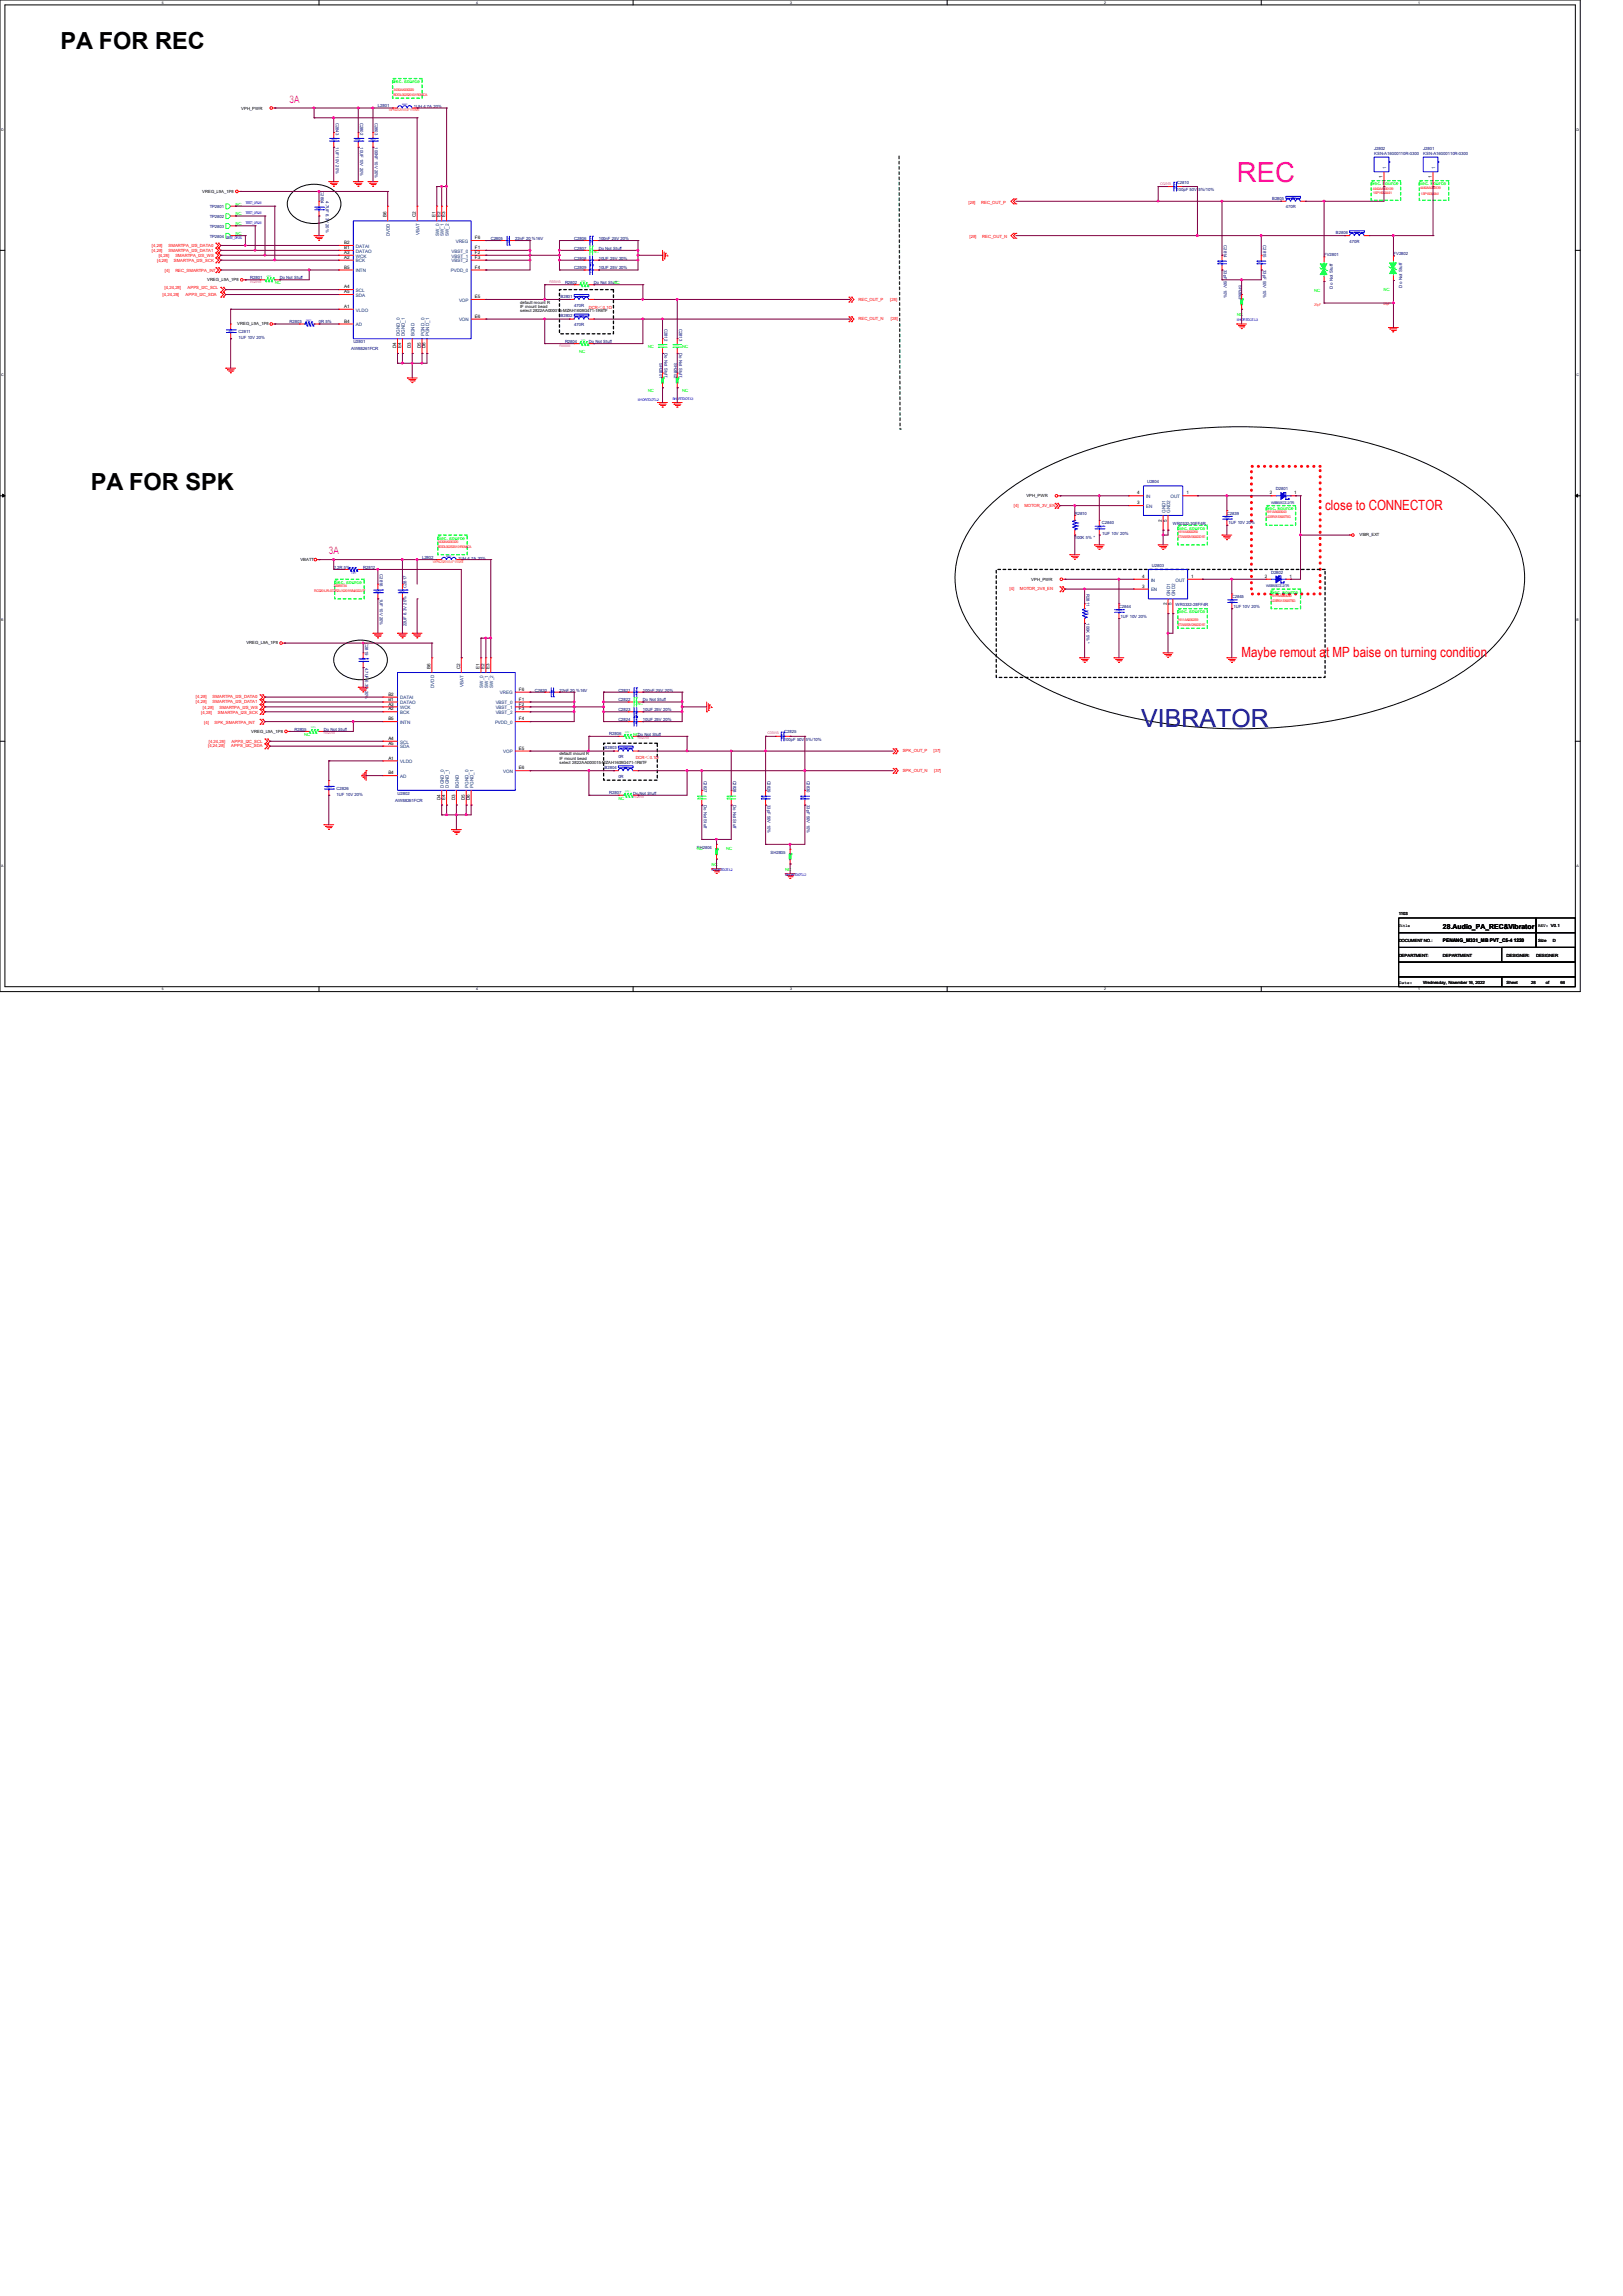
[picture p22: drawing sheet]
<svg xmlns="http://www.w3.org/2000/svg" width="210mm" height="297mm" viewBox="0 0 210 297" stroke-linecap="round" stroke-linejoin="round" font-family="sans-serif">
<defs><g id="words">
<text font-size="3.6" fill="#f0f" x="160" y="23.5">REC</text>
<text font-size="3.2" fill="#000080" x="147.7" y="94">VIBRATOR</text>
<g font-size="3">
<text x="7.8" y="6.4">PA FOR REC</text>
<text x="11.8" y="63.4">PA FOR SPK</text>
</g>
<g font-size="1.8" fill="#f00">
<text x="171.4" y="65.9">close to CONNECTOR</text>
<text x="160.7" y="85">Maybe remout at MP baise on turning condition</text>
</g>
<g font-size="1.3" fill="#f0f">
<text x="37.5" y="13.3">3A</text>
<text x="42.5" y="71.7">3A</text>
</g>
<text font-size=".9" x="186.7" y="120.2">28.Audio_PA_REC&amp;Vibrator</text>
<g font-size=".6" fill="#0f0">
<text x="50.8" y="10.8">Sec. source</text>
<text x="177.4" y="24">Sec. source</text>
<text x="183.6" y="24">Sec. source</text>
<text x="30.5" y="26.6">NC</text>
<text x="30.5" y="27.9">NC</text>
<text x="30.5" y="29.1">NC</text>
<text x="30.5" y="30.4">NC</text>
<text x="35.6" y="36.7">NC</text>
<text x="79.4" y="36.7">NC</text>
<text x="160" y="40.9">NC</text>
<text x="170.1" y="37.8">NC</text>
<text x="179" y="37.6">NC</text>
<text x="74.9" y="45.7">NC</text>
<text x="83.8" y="45">NC</text>
<text x="88.3" y="45">NC</text>
<text x="83.8" y="50.7">NC</text>
<text x="88.3" y="50.7">NC</text>
<text x="163.8" y="66">Sec. source</text>
<text x="56.6" y="69.8">Sec. source</text>
<text x="152.4" y="68.5">Sec. source</text>
<text x="43.3" y="75.5">Sec. source</text>
<text x="164.5" y="76.8">Sec. source</text>
<text x="152.4" y="79.3">Sec. source</text>
<text x="39.4" y="95.2">NC</text>
<text x="81.9" y="95.2">NCDo Not Stuff</text>
<text x="80" y="103.4">NC</text>
<text x="90.2" y="110">NC</text>
<text x="92.1" y="112">NC</text>
<text x="94" y="110">NC</text>
<text x="101.6" y="112.6">NC</text>
</g>
<g font-size=".6">
<text x="31.2" y="14.2">VPH_PWR</text>
<text x="178.9" y="23" transform="rotate(-90 178.9 23)">1</text>
<text x="185.3" y="23" transform="rotate(-90 185.3 23)">1</text>
<text x="26.2" y="24.9">VREG_L9A_1P8</text>
<text x="50" y="28.1" transform="rotate(-90 50 28.1)">B6</text>
<text x="53.8" y="28.1" transform="rotate(-90 53.8 28.1)">C2</text>
<text x="56.3" y="28.1" transform="rotate(-90 56.3 28.1)">E1</text>
<text x="57" y="28.1" transform="rotate(-90 57 28.1)">E2</text>
<text x="57.6" y="28.1" transform="rotate(-90 57.6 28.1)">E3</text>
<text x="44.5" y="32.2">B1</text>
<text x="44.5" y="32.9">A3</text>
<text x="44.5" y="34.8">B5</text>
<text x="44.5" y="31.6">B2</text>
<text x="44.5" y="33.5">A2</text>
<text x="61.4" y="34.8">F4</text>
<text x="61.4" y="30.9">F6</text>
<text x="61.4" y="32.2">F1</text>
<text x="61.4" y="32.9">F2</text>
<text x="61.4" y="33.5">F3</text>
<text x="26.8" y="36.4">VREG_L9A_1P8</text>
<text x="44.5" y="41.7">B4</text>
<text x="44.5" y="37.9">A5</text>
<text x="44.5" y="37.3">A4</text>
<text x="44.5" y="39.8">A1</text>
<text x="61.4" y="41.1">E6</text>
<text x="61.4" y="38.6">E5</text>
<text x="67.3" y="39.3">default mount R</text>
<text x="67.3" y="39.8">IF mount bead</text>
<text x="67.3" y="40.4">select 2822AA000015-MZAH1608G471-1R6TF</text>
<text x="30.7" y="42">VREG_L9A_1P8</text>
<text x="51.3" y="45" transform="rotate(-90 51.3 45)">D4</text>
<text x="51.9" y="45" transform="rotate(-90 51.9 45)">E4</text>
<text x="53.2" y="45" transform="rotate(-90 53.2 45)">D3</text>
<text x="54.4" y="45" transform="rotate(-90 54.4 45)">D5</text>
<text x="55.1" y="45" transform="rotate(-90 55.1 45)">D6</text>
<text x="132.8" y="64.3">VPH_PWR</text>
<text x="147.2" y="64">4</text>
<text x="147.2" y="65.2">3</text>
<text x="153.5" y="64">1</text>
<text x="164.3" y="64">2</text>
<text x="167.5" y="64">1</text>
<text x="150.3" y="67.5" transform="rotate(-90 150.3 67.5)">2</text>
<text x="151" y="67.5" transform="rotate(-90 151 67.5)">5</text>
<text x="175.9" y="69.4">VIBR_EXT</text>
<text x="38.9" y="72.6">VBATT</text>
<text x="133.4" y="75.1">VPH_PWR</text>
<text x="147.8" y="74.8">4</text>
<text x="147.8" y="76">3</text>
<text x="154.1" y="74.8">1</text>
<text x="163.7" y="74.8">2</text>
<text x="166.8" y="74.8">1</text>
<text x="31.9" y="83.4">VREG_L9A_1P8</text>
<text x="151" y="78.3" transform="rotate(-90 151 78.3)">2</text>
<text x="151.6" y="78.3" transform="rotate(-90 151.6 78.3)">5</text>
<text x="55.7" y="86.5" transform="rotate(-90 55.7 86.5)">B6</text>
<text x="59.5" y="86.5" transform="rotate(-90 59.5 86.5)">C2</text>
<text x="62.1" y="86.5" transform="rotate(-90 62.1 86.5)">E1</text>
<text x="62.7" y="86.5" transform="rotate(-90 62.7 86.5)">E2</text>
<text x="63.3" y="86.5" transform="rotate(-90 63.3 86.5)">E3</text>
<text x="67.1" y="89.4">F6</text>
<text x="32.5" y="94.8">VREG_L9A_1P8</text>
<text x="50.2" y="90.6">B1</text>
<text x="50.2" y="91.3">A3</text>
<text x="50.2" y="93.2">B5</text>
<text x="50.2" y="90">B2</text>
<text x="50.2" y="95.7">A4</text>
<text x="50.2" y="91.9">A2</text>
<text x="67.1" y="93.2">F4</text>
<text x="67.1" y="90.6">F1</text>
<text x="67.1" y="91.3">F2</text>
<text x="67.1" y="91.9">F3</text>
<text x="50.2" y="100.2">B4</text>
<text x="50.2" y="96.4">A5</text>
<text x="50.2" y="98.3">A1</text>
<text x="67.1" y="99.5">E6</text>
<text x="67.1" y="97">E5</text>
<text x="72.4" y="97.7">default mount R</text>
<text x="72.4" y="98.3">IF mount bead</text>
<text x="72.4" y="98.8">select 2822AA000015-MZAH1608G471-1R6TF</text>
<text x="57" y="103.5" transform="rotate(-90 57 103.5)">D4</text>
<text x="57.6" y="103.4" transform="rotate(-90 57.6 103.4)">E4</text>
<text x="58.9" y="103.5" transform="rotate(-90 58.9 103.5)">D3</text>
<text x="60.2" y="103.5" transform="rotate(-90 60.2 103.5)">D5</text>
<text x="60.8" y="103.5" transform="rotate(-90 60.8 103.5)">D6</text>
<text x="181" y="119.9">Title</text>
<text x="181" y="118.4">1103</text>
<text x="199" y="119.9">REV: V0.1</text>
<text x="181" y="121.8">DOCUMENT NO.:</text>
<text x="181" y="123.7">DEPARTMENT:</text>
<text x="186.7" y="123.7">DEPARTMENT</text>
<text x="186.7" y="121.9">PENANG_M331_MB PVT_C5-4 1220</text>
<text x="194.9" y="123.7">DESIGNER:</text>
<text x="198.8" y="123.7">DESIGNER</text>
<text x="199" y="121.8">Size</text>
<text x="200.9" y="121.8">D</text>
<text x="181.1" y="127.3">Date:</text>
<text x="184.1" y="127.3">Wednesday, November 16, 2022</text>
<text x="194.9" y="127.3">Sheet</text>
<text x="198.1" y="127.3">28</text>
<text x="200" y="127.3">of</text>
<text x="201.9" y="127.3">66</text>
</g>
<g font-size=".6" fill="#000080">
<text x="43.4" y="15.9" transform="rotate(90 43.4 15.9)">C2843</text>
<text x="46.6" y="15.9" transform="rotate(90 46.6 15.9)">C2802</text>
<text x="48.5" y="15.9" transform="rotate(90 48.5 15.9)">C2803</text>
<text x="48.9" y="13.9">L2801</text>
<text x="53.6" y="14">1UH 4.7A 20%</text>
<text x="43.4" y="19.1" transform="rotate(90 43.4 19.1)">1UF 10V 20%</text>
<text x="46.6" y="19.1" transform="rotate(90 46.6 19.1)">10UF 10V 20%</text>
<text x="48.5" y="19.1" transform="rotate(90 48.5 19.1)">100NF 10V 20%</text>
<text x="152.3" y="23.7">C2810</text>
<text x="177.8" y="19.3">J2802</text>
<text x="177.8" y="20.1">KSN-A16000110R-0300</text>
<text x="184.1" y="19.3">J2801</text>
<text x="184.1" y="20.1">KSN-A16000110R-0300</text>
<text x="27.1" y="26.9">TP2801</text>
<text x="27.1" y="28.2">TP2802</text>
<text x="27.1" y="29.5">TP2803</text>
<text x="41.5" y="24.8" transform="rotate(90 41.5 24.8)">C2804</text>
<text x="42.2" y="26" transform="rotate(90 42.2 26)">4.7UF 6.3V 20%</text>
<text x="152.2" y="24.8">100pF 50V 5%/10%</text>
<text x="164.6" y="25.8">B2805</text>
<text x="166.4" y="27">470R</text>
<text x="27.1" y="30.7">TP2804</text>
<text x="63.5" y="31">C2805</text>
<text x="66.7" y="31">22nF 20 %16V</text>
<text x="74.3" y="32.3">C2807</text>
<text x="74.3" y="31">C2806</text>
<text x="74.3" y="33.6">C2808</text>
<text x="74.3" y="34.8">C2809</text>
<text x="77.5" y="32.3">Do Not Stuff</text>
<text x="77.5" y="31">100nF 25V 20%</text>
<text x="77.5" y="33.6">10UF 25V 20%</text>
<text x="77.5" y="34.8">10UF 25V 20%</text>
<text x="158.4" y="31.8" transform="rotate(90 158.4 31.8)">C2814</text>
<text x="158.4" y="34.9" transform="rotate(90 158.4 34.9)">33pF 50V 10%</text>
<text x="163.4" y="31.8" transform="rotate(90 163.4 31.8)">C2815</text>
<text x="163.4" y="34.9" transform="rotate(90 163.4 34.9)">33pF 50V 10%</text>
<text x="171.3" y="33.1">FV2801</text>
<text x="172.8" y="30.3">B2806</text>
<text x="174.6" y="31.4">470R</text>
<text x="180.3" y="33">FV2802</text>
<text x="32.4" y="36.1">R2801</text>
<text x="36.2" y="36.1">Do Not Stuff</text>
<text x="37.5" y="41.8">R2803</text>
<text x="41.3" y="41.8">0R 5%</text>
<text x="72.5" y="38.5">B2801</text>
<text x="72.5" y="41.1">B2802</text>
<text x="73.1" y="36.7">R2802</text>
<text x="74.3" y="39.7">470R</text>
<text x="76.8" y="36.7">Do Not Stuff</text>
<text x="160.3" y="36.8" transform="rotate(90 160.3 36.8)">SH2803</text>
<text x="172.5" y="37.3" transform="rotate(-90 172.5 37.3)">Do Not Stuff</text>
<text x="181.4" y="37.2" transform="rotate(-90 181.4 37.2)">Do Not Stuff</text>
<text x="30.9" y="43.1">C2811</text>
<text x="30.9" y="43.9">1UF 10V 20%</text>
<text x="45.4" y="45.3">AW88261FCR</text>
<text x="45.7" y="44.4">U2801</text>
<text x="73.1" y="44.3">R2804</text>
<text x="74.3" y="42.2">470R</text>
<text x="76.2" y="44.4">Do Not Stuff</text>
<text x="85.3" y="47" transform="rotate(90 85.3 47)">SH2801</text>
<text x="86" y="42.5" transform="rotate(90 86 42.5)">C2812</text>
<text x="86" y="45.7" transform="rotate(90 86 45.7)">Do Not Stuff</text>
<text x="87.2" y="47" transform="rotate(90 87.2 47)">SH2802</text>
<text x="87.9" y="42.5" transform="rotate(90 87.9 42.5)">C2813</text>
<text x="87.9" y="45.7" transform="rotate(90 87.9 45.7)">Do Not Stuff</text>
<text x="148.4" y="62.5">U2804</text>
<text x="165.1" y="63.4">D2801</text>
<text x="139.1" y="66.6">R2810</text>
<text x="139.1" y="69.8">100K 5% *</text>
<text x="142.6" y="67.8">C2840</text>
<text x="142.6" y="69.2">1UF 10V 20%</text>
<text x="151.8" y="67.9">WR0332-30FF4R</text>
<text x="158.7" y="66.6">C2839</text>
<text x="159" y="67.8">1UF 10V 20%</text>
<text x="43.2" y="73.6">2.2R 5%</text>
<text x="47" y="73.6">R2812</text>
<text x="49.1" y="74.3" transform="rotate(90 49.1 74.3)">C2816</text>
<text x="49.1" y="77.5" transform="rotate(90 49.1 77.5)">1UF 10V 20%</text>
<text x="52.6" y="76" transform="rotate(-90 52.6 76)">C2817</text>
<text x="54.6" y="72.3">L2802</text>
<text x="59.3" y="72.4">1UH 4.7A 20%</text>
<text x="140.6" y="76.8" transform="rotate(90 140.6 76.8)">R2811</text>
<text x="149.1" y="73.3">U2803</text>
<text x="159.4" y="77.4">C2845</text>
<text x="164.5" y="74.2">D2802</text>
<text x="47.2" y="83.2" transform="rotate(90 47.2 83.2)">C2819</text>
<text x="52.6" y="81" transform="rotate(-90 52.6 81)">22UF 6.3V 20%</text>
<text x="140.6" y="80.6" transform="rotate(90 140.6 80.6)">100K 5% *</text>
<text x="144.8" y="78.7">C2844</text>
<text x="145" y="79.9">1UF 10V 20%</text>
<text x="152.1" y="78.4">WR0332-28FF4R</text>
<text x="159.6" y="78.6">1UF 10V 20%</text>
<text x="47.2" y="86.4" transform="rotate(90 47.2 86.4)">4.7UF 6.3V 20%</text>
<text x="69.2" y="89.5">C2820</text>
<text x="72.4" y="89.5">22nF 20 %16V</text>
<text x="80" y="89.5">C2821</text>
<text x="83.2" y="89.5">100nF 25V 20%</text>
<text x="38.1" y="94.5">R2805</text>
<text x="41.9" y="94.5">Do Not Stuff</text>
<text x="78.8" y="95.1">R2806</text>
<text x="80" y="92">C2823</text>
<text x="80" y="90.7">C2822</text>
<text x="80" y="93.3">C2824</text>
<text x="83.2" y="92">10UF 25V 20%</text>
<text x="83.2" y="90.7">Do Not Stuff</text>
<text x="83.2" y="93.3">10UF 25V 20%</text>
<text x="101.4" y="95.9">100pF 50V 5%/10%</text>
<text x="101.5" y="94.9">C2825</text>
<text x="78.2" y="96.9">B2803</text>
<text x="78.2" y="99.5">B2804</text>
<text x="80" y="98.1">0R</text>
<text x="80" y="100.6">0R</text>
<text x="91.1" y="101" transform="rotate(90 91.1 101)">C2827</text>
<text x="94.9" y="101" transform="rotate(90 94.9 101)">C2828</text>
<text x="99.3" y="101" transform="rotate(90 99.3 101)">C2829</text>
<text x="104.4" y="101" transform="rotate(90 104.4 101)">C2830</text>
<text x="43.6" y="102.2">C2826</text>
<text x="43.6" y="102.9">1UF 10V 20%</text>
<text x="51.1" y="103.8">AW88261FCR</text>
<text x="51.4" y="102.8">U2802</text>
<text x="78.8" y="102.7">R2807</text>
<text x="81.9" y="102.8">Do Not Stuff</text>
<text x="91.1" y="104.1" transform="rotate(90 91.1 104.1)">Do Not Stuff</text>
<text x="94.9" y="104.1" transform="rotate(90 94.9 104.1)">Do Not Stuff</text>
<text x="99.3" y="104.1" transform="rotate(90 99.3 104.1)">33pF 50V 10%</text>
<text x="104.4" y="104.1" transform="rotate(90 104.4 104.1)">33pF 50V 10%</text>
<text x="90.2" y="109.8">SH2804</text>
<text x="99.7" y="110.4">SH2805</text>
</g>
<g font-size=".6" fill="#004080">
<text x="179.4" y="21.9" transform="rotate(-90 179.4 21.9)">1</text>
<text x="185.7" y="21.9" transform="rotate(-90 185.7 21.9)">1</text>
<text x="46.1" y="32.7">DATAO</text>
<text x="46.1" y="33.3">WCK</text>
<text x="46.1" y="35.2">INTN</text>
<text x="46.1" y="32">DATAI</text>
<text x="46.1" y="34">BCK</text>
<text x="50.5" y="30.6" transform="rotate(-90 50.5 30.6)">DVDD</text>
<text x="54.3" y="30.4" transform="rotate(-90 54.3 30.4)">VBAT</text>
<text x="56.8" y="30.5" transform="rotate(-90 56.8 30.5)">SW_0</text>
<text x="57.4" y="30.5" transform="rotate(-90 57.4 30.5)">SW_1</text>
<text x="58.1" y="30.5" transform="rotate(-90 58.1 30.5)">SW_2</text>
<text x="58.3" y="35.2">PVDD_0</text>
<text x="58.4" y="32.7">VBST_0</text>
<text x="58.4" y="33.3">VBST_1</text>
<text x="58.4" y="34">VBST_2</text>
<text x="59" y="31.4">VREG</text>
<text x="46.1" y="38.4">SDA</text>
<text x="46.1" y="37.8">SCL</text>
<text x="46.1" y="40.3">VLDO</text>
<text x="59.4" y="41.6">VON</text>
<text x="59.4" y="39">VOP</text>
<text x="46.1" y="42.2">AD</text>
<text x="51.7" y="43.5" transform="rotate(-90 51.7 43.5)">DGND_0</text>
<text x="52.4" y="43.5" transform="rotate(-90 52.4 43.5)">DGND_1</text>
<text x="53.6" y="43.5" transform="rotate(-90 53.6 43.5)">BGND</text>
<text x="54.9" y="43.5" transform="rotate(-90 54.9 43.5)">PGND_0</text>
<text x="55.5" y="43.5" transform="rotate(-90 55.5 43.5)">PGND_1</text>
<text x="148.3" y="64.4">IN</text>
<text x="148.3" y="65.7">EN</text>
<text x="151.5" y="64.4">OUT</text>
<text x="150.8" y="66.3" transform="rotate(-90 150.8 66.3)">GND1</text>
<text x="151.4" y="66.3" transform="rotate(-90 151.4 66.3)">GND2</text>
<text x="148.9" y="75.2">IN</text>
<text x="148.9" y="76.5">EN</text>
<text x="151.4" y="77.1" transform="rotate(-90 151.4 77.1)">GND1</text>
<text x="152.1" y="77.1" transform="rotate(-90 152.1 77.1)">GND2</text>
<text x="152.1" y="75.2">OUT</text>
<text x="56.2" y="89" transform="rotate(-90 56.2 89)">DVDD</text>
<text x="60" y="88.9" transform="rotate(-90 60 88.9)">VBAT</text>
<text x="62.5" y="88.9" transform="rotate(-90 62.5 88.9)">SW_0</text>
<text x="63.2" y="88.9" transform="rotate(-90 63.2 88.9)">SW_1</text>
<text x="63.8" y="88.9" transform="rotate(-90 63.8 88.9)">SW_2</text>
<text x="64.7" y="89.8">VREG</text>
<text x="51.8" y="91.1">DATAO</text>
<text x="51.8" y="91.7">WCK</text>
<text x="51.8" y="93.6">INTN</text>
<text x="51.8" y="90.5">DATAI</text>
<text x="51.8" y="92.4">BCK</text>
<text x="64.1" y="93.6">PVDD_0</text>
<text x="64.1" y="91.1">VBST_0</text>
<text x="64.1" y="91.7">VBST_1</text>
<text x="64.1" y="92.4">VBST_2</text>
<text x="51.8" y="100.6">AD</text>
<text x="51.8" y="96.8">SDA</text>
<text x="51.8" y="96.2">SCL</text>
<text x="51.8" y="98.7">VLDO</text>
<text x="57.4" y="101.9" transform="rotate(-90 57.4 101.9)">DGND_0</text>
<text x="58.1" y="101.9" transform="rotate(-90 58.1 101.9)">DGND_1</text>
<text x="59.4" y="101.9" transform="rotate(-90 59.4 101.9)">BGND</text>
<text x="60.6" y="101.9" transform="rotate(-90 60.6 101.9)">PGND_0</text>
<text x="61.3" y="101.9" transform="rotate(-90 61.3 101.9)">PGND_1</text>
<text x="65.1" y="100">VON</text>
<text x="65.1" y="97.5">VOP</text>
</g>
<g font-size=".6" fill="#f00">
<text x="125.3" y="26.4">[28]</text>
<text x="127" y="26.4">REC_OUT_P</text>
<text x="19.6" y="31.9">[4,28]</text>
<text x="19.6" y="32.6">[4,28]</text>
<text x="20.3" y="33.9">[4,28]</text>
<text x="20.5" y="33.3">[4,28]</text>
<text x="21.3" y="35.2">[4]</text>
<text x="21.8" y="31.9">SMARTPA_I2S_DATA0</text>
<text x="21.8" y="32.6">SMARTPA_I2S_DATA1</text>
<text x="22.5" y="33.9">SMARTPA_I2S_SCK</text>
<text x="22.7" y="33.3">SMARTPA_I2S_WS</text>
<text x="22.7" y="35.2">REC_SMARTPA_INT</text>
<text x="125.4" y="30.8">[28]</text>
<text x="127.1" y="30.8">REC_OUT_N</text>
<text x="21" y="38.3">[4,24,28]</text>
<text x="21.3" y="37.3">[4,24,28]</text>
<text x="24" y="38.3">APPS_I2C_SDA</text>
<text x="24.3" y="37.3">APPS_I2C_SCL</text>
<text x="76.2" y="39.9">DCR</text>
<text x="77.3" y="39.9">＜</text>
<text x="78" y="39.9">0.1Ω</text>
<text x="111.1" y="38.9">REC_OUT_P</text>
<text x="111.1" y="41.4">REC_OUT_N</text>
<text x="115.2" y="38.9">[28]</text>
<text x="115.3" y="41.4">[28]</text>
<text x="131.2" y="65.5">[4]</text>
<text x="132.5" y="65.5">MOTOR_3V_EN</text>
<text x="130.6" y="76.4">[4]</text>
<text x="132" y="76.4">MOTOR_2V8_EN</text>
<text x="25.4" y="90.3">[4,28]</text>
<text x="25.4" y="91">[4,28]</text>
<text x="26" y="92.3">[4,28]</text>
<text x="26.2" y="91.7">[4,28]</text>
<text x="26.4" y="93.6">[4]</text>
<text x="27.5" y="90.3">SMARTPA_I2S_DATA0</text>
<text x="27.5" y="91">SMARTPA_I2S_DATA1</text>
<text x="27.8" y="93.6">SPK_SMARTPA_INT</text>
<text x="28.2" y="92.3">SMARTPA_I2S_SCK</text>
<text x="28.4" y="91.7">SMARTPA_I2S_WS</text>
<text x="26.9" y="96.7">[4,24,28]</text>
<text x="27" y="96.1">[4,24,28]</text>
<text x="29.9" y="96.7">APPS_I2C_SDA</text>
<text x="30" y="96.1">APPS_I2C_SCL</text>
<text x="82.3" y="98.2">DCR</text>
<text x="83.4" y="98.2">＜</text>
<text x="84.1" y="98.2">0.1Ω</text>
<text x="116.8" y="97.3">SPK_OUT_P</text>
<text x="116.8" y="99.9">SPK_OUT_N</text>
<text x="120.8" y="97.3">[37]</text>
<text x="120.9" y="99.9">[37]</text>
</g>
<g font-size=".5">
<text x="21" y=".5">5</text>
<text x="61.6" y=".5">4</text>
<text x="102.2" y=".5">3</text>
<text x="142.9" y=".5">2</text>
<text x="183.5" y=".5">1</text>
<text x=".2" y="16.9">D</text>
<text x="204" y="16.9">D</text>
<text x=".2" y="48.6">C</text>
<text x="204" y="48.6">C</text>
<text x=".2" y="80.4">B</text>
<text x="204" y="80.4">B</text>
<text x=".2" y="112.1">A</text>
<text x="204" y="112.1">A</text>
<text x="21" y="128.1">5</text>
<text x="61.6" y="128.1">4</text>
<text x="102.2" y="128.1">3</text>
<text x="142.9" y="128.1">2</text>
<text x="183.5" y="128.1">1</text>
</g>
<g font-size=".5" fill="#f00">
<text x="50.9" y="11.8">3430AA000320</text>
<text x="50.9" y="12.4">BDDL002520101R0MCA</text>
<text x="177.6" y="24.6">4440AA000139</text>
<text x="177.7" y="25.1">1SP16000441</text>
<text x="183.8" y="24.5">4440AA000139</text>
<text x="183.9" y="25.2">1SP16000441</text>
<text x="56.6" y="70.9">BDDL002520101R0MCA</text>
<text x="56.6" y="70.2">3430AA000320</text>
<text x="152.4" y="69.6">ETA5053V300DD1E</text>
<text x="152.4" y="69">1611AA000260</text>
<text x="163.8" y="67.1">LDSR01S30ST5G</text>
<text x="163.8" y="66.4">1911AA000043</text>
<text x="40.6" y="76.6">RC0201JR-072R2L//0201WMJ022JT*</text>
<text x="43.2" y="75.9">32089734</text>
<text x="164.5" y="77.9">LDSR01S30ST5G</text>
<text x="164.5" y="77.2">1911AA000043</text>
<text x="152.4" y="81">ETA5053V280DD1E</text>
<text x="152.4" y="80.4">1611AA000259</text>
</g>
<g font-size=".5" fill="#ff8000">
<text x="50.3" y="14.4">WPN252010UF1R0MT</text>
<text x="170.1" y="39.6">20pF</text>
<text x="179" y="39.5">20pF</text>
<text x="56" y="72.8">WPN252010UF1R0MT</text>
</g>
<g font-size=".5" fill="#f0f">
<text x="150.1" y="23.9">C0201B</text>
<text x="32.4" y="36.6">R0201B</text>
<text x="71.1" y="36.6">R0201B</text>
<text x="72.4" y="44.8">R0201B</text>
<text x="41.9" y="95">R0201B</text>
<text x="82.5" y="95.6">R0201B</text>
<text x="99.3" y="95">C0201B</text>
<text x="81.9" y="103.3">R0201B</text>
</g>
<g font-size=".5" fill="#00f">
<text x="31.7" y="26.4">TEST_0R25</text>
<text x="31.7" y="27.7">TEST_0R25</text>
<text x="31.7" y="29">TEST_0R25</text>
<text x="29.2" y="30.9">TEST_0R25</text>
<text x="160" y="41.5">SHORTDOT-L3</text>
<text x="82.5" y="51.8">SHORTDOT-L2</text>
<text x="87" y="51.7">SHORTDOT-L3</text>
<text x="92.1" y="112.6">SHORTDOT-L2</text>
<text x="101.6" y="113.3">SHORTDOT-L2</text>
</g>
<g font-size=".5" fill="#0f0">
<text x="76.8" y="32.8">NC</text>
<text x="82.5" y="91.2">NC</text>
</g>
<g font-size=".5" fill="#000080">
<text x="164.5" y="65.2">WSB5557Z-2/TR</text>
<text x="163.8" y="75.9">WSB5557Z-2/TR</text>
</g>
<g font-size=".3" fill="#00f">
<text x="52" y="13.6">2520</text>
<text x="42.9" y="18.1">0201</text>
<text x="46" y="18.1">0402</text>
<text x="48" y="18.1">0201</text>
<text x="40.9" y="27">0402</text>
<text x="152.1" y="24.5" transform="rotate(-90 152.1 24.5)">0201</text>
<text x="167" y="25.7">0603</text>
<text x="65.7" y="30.8" transform="rotate(90 65.7 30.8)">0201</text>
<text x="76.6" y="35.3" transform="rotate(-90 76.6 35.3)">0603</text>
<text x="76.6" y="34.2" transform="rotate(-90 76.6 34.2)">0603</text>
<text x="76.6" y="31.5" transform="rotate(-90 76.6 31.5)">0201</text>
<text x="157.6" y="34">0201</text>
<text x="162.7" y="34">0201</text>
<text x="175.3" y="30.1">0603</text>
<text x="39.6" y="41.5">0201</text>
<text x="74.9" y="38.4">0603</text>
<text x="74.9" y="40.9">0603</text>
<text x="29.5" y="42.9">0201</text>
<text x="139.4" y="67.5" transform="rotate(90 139.4 67.5)">0201</text>
<text x="141.9" y="68.3">0201</text>
<text x="158.5" y="67">0201</text>
<text x="46.1" y="74" transform="rotate(-180 46.1 74)">0201</text>
<text x="48.6" y="76.5">0201</text>
<text x="51.7" y="76.5">0402</text>
<text x="57.7" y="72">2520</text>
<text x="159.1" y="77.8">0201</text>
<text x="140.7" y="79" transform="rotate(90 140.7 79)">0201</text>
<text x="144.5" y="79.1">0201</text>
<text x="46.6" y="85.4">0402</text>
<text x="71.4" y="89.2" transform="rotate(90 71.4 89.2)">0201</text>
<text x="82.3" y="89.9" transform="rotate(-90 82.3 89.9)">0201</text>
<text x="82.3" y="93.7" transform="rotate(-90 82.3 93.7)">0603</text>
<text x="82.3" y="92.6" transform="rotate(-90 82.3 92.6)">0603</text>
<text x="101.3" y="95.6" transform="rotate(-90 101.3 95.6)">0201</text>
<text x="42.2" y="101.9">0201</text>
<text x="80.6" y="96.8">0603</text>
<text x="80.6" y="99.3">0603</text>
<text x="98.6" y="103.2">0201</text>
<text x="103.6" y="103.2">0201</text>
</g>
<g font-size=".3" fill="#00ff80">
<text x="34.5" y="35.8">0201</text>
<text x="76.6" y="32.7" transform="rotate(-90 76.6 32.7)">0603</text>
<text x="75.2" y="36.4">0201</text>
<text x="75.2" y="44.1">0201</text>
<text x="85.2" y="44.8">0201</text>
<text x="87.1" y="44.8">0201</text>
<text x="40.2" y="94.2">0201</text>
<text x="80.9" y="94.9">0201</text>
<text x="82.3" y="91.1" transform="rotate(-90 82.3 91.1)">0603</text>
<text x="80.9" y="102.5">0201</text>
<text x="90.3" y="103.2">0201</text>
<text x="94.1" y="103.2">0201</text>
</g>
</g></defs>
<g fill="none" stroke="#000" stroke-width=".13">
<path d="M41.3 0v.6M81.9 0v.6M122.6 0v.6M163.2 0v.6M0 0h204.5v128.3h-204.5zM.6 .6h203.2v127h-203.2zM0 32.4h.6M37.9 24.8a4.2 4.2 0 0 1 5.9 .5 2.13 2.13 0 0 1-1 3.1 4.2 4.2 0 0 1-5.3-.9 2 2 0 0 1 .4-2.7zM203.8 32.4h.7M0 64.1h.6M.3 63.9l.3 .2-.3 .2zM128.2 65.3a35.4 35.4 0 0 1 14.4-7.7 66 66 0 0 1 37.9 .8 31.3 31.3 0 0 1 13.3 8.1 11.7 11.7 0 0 1 3.1 11.1 15.8 15.8 0 0 1-5.6 7.8 39.5 39.5 0 0 1-15.3 7.1 66.1 66.1 0 0 1-35.6-1.4 31.3 31.3 0 0 1-13.4-8.1 11.7 11.7 0 0 1-3-11.1 14.4 14.4 0 0 1 4.2-6.6z"/>
<path d="M203.8 64.1h.7M203.8 64.1l.3-.2v.4zM0 95.9h.6M43.9 83.8a4.2 4.2 0 0 1 5.9 .4 2.15 2.15 0 0 1-1 3.2 4.2 4.2 0 0 1-5.3-.9 2.03 2.03 0 0 1 .4-2.7zM203.8 95.9h.7M181 118.7h17.8v2h-17.8zM198.8 118.7h5v2h-5zM41.3 127.6v.7M81.9 127.6v.7M122.6 127.6v.7M163.2 127.6v.7M181 124.5h22.8v1.9h-22.8z"/>
<path d="M181 122.6h22.8v1.9h-22.8zM181 126.4h13.3v1.2h-13.3zM181 120.6h17.8v2h-17.8zM194.3 126.4h9.5v1.2h-9.5zM194.3 122.6h9.5v1.9h-9.5zM198.8 120.6h5v2h-5z"/>
</g>
<path d="M.3 63.9l.3 .2-.3 .2zM203.8 64.1l.3-.2v.4z" fill="#000"/>
<path d="M116.3 20.2l.2 35.3M116.5 55.5h.1" fill="none" stroke="#008000" stroke-width=".17" stroke-dasharray=".3 .3"/>
<path d="M161.9 60.3h8.9v16.5h-8.9z" fill="none" stroke="#f00" stroke-width=".38" stroke-dasharray="0 .8"/>
<path d="M50.8 10.2h3.8v2.5h-3.8zM177.4 23.4h3.8v2.5h-3.8zM183.6 23.4h3.9v2.5h-3.9zM43.3 74.9h3.8v2.6h-3.8zM56.6 69.2h3.9v2.6h-3.9zM152.4 67.9h3.8v2.6h-3.8zM152.4 78.7h3.8v2.6h-3.8zM163.8 65.4h3.8v2.5h-3.8zM164.5 76.2h3.8v2.5h-3.8z" fill="none" stroke="#0f0" stroke-width=".17" stroke-dasharray=".3 .3"/>
<path d="M72.4 37.5h7v5.7h-7zM128.9 73.7h42.5v13.9h-42.5zM78.1 96.1h6.9v4.8h-6.9z" fill="none" stroke="#000" stroke-width=".17" stroke-dasharray=".3 .3"/>
<g fill="none" stroke="#f00" stroke-width=".13">
<path d="M35.3 14h.3M35.6 14h.1M27.9 32.1h.1M27.9 31.5h.1M27.9 32.7h.1M27.9 33.4h.1M27.9 34h.1M27.9 34.6h.1M27.9 35.3h.1M27.9 31.5l.4 .3-.4 .3M27.9 32.1l.4 .3-.4 .3M27.9 32.7l.4 .3-.4 .4"/>
<path d="M27.9 33.4l.4 .3-.4 .3M27.9 34.6l.4 .3-.4 .4M28.3 31.5l.3 .3-.3 .3M28.3 32.1l.3 .3-.3 .3M28.3 32.7l.3 .3-.3 .4M28.3 33.4l.3 .3-.3 .3M28.3 34.6l.3 .3-.3 .4M28.3 31.5h.1M28.3 32.1h.1M28.3 32.7h.1M28.3 33.4h.1M28.3 34h.1"/>
<path d="M28.3 35.3h.1M28.3 34.6h.1M28.6 37.2l.3 .3-.3 .3M28.6 37.8l.3 .3-.3 .3M28.6 37.2h.1M28.6 37.8h.1M28.6 38.4h.1M28.9 37.8h.1M28.9 37.2h.1M28.9 38.4h.1M28.9 37.2l.3 .3-.3 .3M28.9 37.8l.3 .3-.3 .3"/>
<path d="M29.8 26.7h.7M30.5 26.7h.1M30.9 24.8h.2M31.1 24.8h.1M31.5 36.2h.2M31.7 36.2h.1M40.6 30.5h.1M40.6 30.5h1.3M40.9 30.7h.8M40.9 30.7h.1M41 30.9h.5M41.2 31.1h.1"/>
<path d="M41.2 31.1h.2M41.5 30.9h.1M42.5 23.5h1.3M42.5 23.5h.1M42.8 23.7h.1M42.8 23.7h.8M42.9 23.9h.5M43.1 24.1h.1M43.1 24.1h.2M43.4 23.9h.1M45.7 23.5h1.3M45.7 23.5h.1"/>
<path d="M45.9 23.7h.1M45.9 23.7h.9M46.1 23.9h.5M46.3 24.1h.1M46.6 23.9h.1M47.6 23.5h.1M47.6 23.5h1.3M47.8 23.7h.9M47.8 23.7h.1M48 23.9h.5M48.2 24.1h.1M48.5 23.9h.1"/>
<path d="M85.7 33.7h.1M85.7 32.4v1.3M85.9 33.5h.1M85.9 32.6v.9M86.1 32.8h.1M86.1 32.8v.5M86.3 33.1h.1M86.3 33v.1M109.9 38.4l.3 .3-.3 .4M109.9 38.4h.1M109.9 39.1h.1M110.2 38.4h.1"/>
<path d="M110.2 39.1h.1M110.2 38.4l.3 .3-.3 .4M131.1 25.7l-.3 .3 .3 .4M131.1 30.2l-.3 .3 .3 .3M131.1 26.4h.1M131.1 25.7h.1M131.1 30.8h.1M131.1 30.2h.1M131.4 26.4h.1M131.4 25.7h.1M131.4 30.8h.1M131.4 30.2h.1"/>
<path d="M131.4 25.7l-.3 .3 .3 .4M131.4 30.2l-.3 .3 .3 .3M29.2 47.6h1.3M29.2 47.6h.1M29.4 47.8h.9M29.4 47.8h.1M29.6 48h.5M29.8 48.2h.1M30.1 48h.1M35.3 41.9h.3M35.6 41.9h.1M52.7 48.9h.1"/>
<path d="M52.7 48.9h1.3M52.9 49.1h.1M52.9 49.1h.9M53.1 49.3h.5M53.3 49.5h.1M53.6 49.3h.1M85.1 52.1h.1M85.1 52.1h1.3M85.3 52.3h.1M85.3 52.3h.9M85.5 52.5h.5M85.7 52.7h.1"/>
<path d="M86 52.5h.1M87 52.1h1.3M87 52.1h.1M87.2 52.3h.1M87.2 52.3h.9M87.4 52.5h.5M87.6 52.7h.1M87.9 52.5h.1M109.9 41l.3 .3-.3 .3M109.9 41h.1M109.9 41.6h.1M110.2 41h.1"/>
<path d="M110.2 41.6h.1M110.2 41l.3 .3-.3 .3M160 41.9h.1M160 41.9h1.3M160.2 42.1h.9M160.2 42.1h.1M160.4 42.3h.5M160.6 42.5h.1M160.9 42.3h.1M179.7 42.4h.1M179.7 42.4h1.2M179.8 42.5h.1"/>
<path d="M179.8 42.5h.9M180 42.8h.6M180.2 42.9h.1M180.6 42.8h.1M41 72.4h.3M41.3 72.4h.1M136.5 65.1l.4 .3-.4 .3M136.5 65.7h.1M136.5 65.1h.1M136.9 65.1l.3 .3-.3 .3M136.9 65.1h.1M136.9 65.7h.1"/>
<path d="M136.9 64.1h.3M137.2 64.1h.1M137.2 75.9h.1M137.2 76.5h.1M137.2 75.9l.3 .3-.3 .3M137.5 75.9l.3 .3-.3 .3M137.5 76.5h.1M137.5 75.9h.1M137.5 74.9h.3M137.8 74.9h.1M138.4 71.8h.1M138.4 71.8h1.3"/>
<path d="M138.6 72h.9M138.6 72h.1M138.8 72.1h.5M139 72.3h.1M139.3 72.1h.1M141.6 70.5h.1M141.6 70.5h1.3M141.8 70.7h.9M141.8 70.7h.1M142 70.9h.5M142.2 71.1h.1M142.2 67.3h.1"/>
<path d="M142.2 69.2h.1M142.2 67.3v.6M142.2 68.6v.6M142.5 70.9h.1M149.9 70.5h.1M149.9 70.5h1.2M150.1 70.7h.1M150.1 70.7h.9M150.2 70.9h.5M150.5 71.1h.1M150.7 70.9h.1M158.1 69.2h1.3"/>
<path d="M158.1 69.2h.1M158.3 69.4h.1M158.3 69.4h.9M158.5 69.6h.5M158.7 69.8h.1M159 69.6h.1M174.6 69.2h.1M174.6 69.2h.3M33.7 89.9l.3 .3-.3 .3M33.7 90.5l.3 .3-.3 .3M33.7 91.1l.3 .3-.3 .4M33.7 91.8l.3 .3-.3 .3"/>
<path d="M33.7 93l.3 .3-.3 .4M33.7 90.5h.1M33.7 89.9h.1M33.7 91.1h.1M33.7 91.8h.1M33.7 92.4h.1M33.7 93h.1M33.7 93.7h.1M34 89.9l.3 .3-.3 .3M34 90.5l.3 .3-.3 .3M34 91.1l.3 .3-.3 .4M34 91.8l.3 .3-.3 .3"/>
<path d="M34 93l.3 .3-.3 .4M34 89.9h.1M34 90.5h.1M34 91.1h.1M34 91.8h.1M34 92.4h.1M34 93.7h.1M34 93h.1M34.3 95.6h.1M34.3 96.2h.1M34.3 96.9h.1M34.3 95.6l.3 .3-.3 .3"/>
<path d="M34.3 96.2l.3 .3-.3 .4M34.6 95.6l.3 .3-.3 .3M34.6 96.2l.3 .3-.3 .4M34.6 96.2h.1M34.6 95.6h.1M34.6 96.9h.1M36.6 83.2h.2M36.8 83.2h.1M37.2 94.6h.3M37.5 94.6h.1M46.4 88.9h.1M46.4 88.9h1.2"/>
<path d="M46.6 89.1h.1M46.6 89.1h.9M46.7 89.3h.5M46.9 89.5h.1M46.9 89.5h.2M47.2 99.9h.1M47.2 99.9v.9M47.2 89.3h.1M47.4 99.7h.1M47.4 99.7v1.3M48.3 81.9h1.2M48.3 81.9h.1"/>
<path d="M48.5 82.1h.1M48.5 82.1h.9M48.6 82.3h.5M48.9 82.5h.1M49.1 82.3h.1M51.4 81.9h1.3M51.4 81.9h.1M51.6 82.1h.1M51.6 82.1h.9M51.8 82.3h.5M52 82.5h.1M52 82.5h.2"/>
<path d="M52.3 82.3h.1M53.3 81.9h.1M53.3 81.9h1.3M53.6 82.1h.1M53.6 82.1h.8M53.7 82.3h.5M53.9 82.5h.1M53.9 82.5h.2M54.2 82.3h.1M81.3 89.5h.1M81.3 89.5h.6M82.5 89.5h.7"/>
<path d="M83.2 89.5h.1M91.4 92.1h.1M91.4 90.8v1.3M91.7 91.9h.1M91.7 91v.9M91.8 91.2h.1M91.8 91.2v.5M92 91.5h.1M92 91.4v.1M115.6 96.9l.3 .3-.3 .3M115.6 99.4l.3 .3-.3 .3M115.6 96.9h.1"/>
<path d="M115.6 97.5h.1M115.6 99.4h.1M115.9 96.9l.3 .3-.3 .3M115.9 99.4l.3 .3-.3 .3M115.9 96.9h.1M115.9 97.5h.1M115.9 99.4h.1M139.7 85.1h.1M139.7 85.1h1.3M139.9 85.3h.9M139.9 85.3h.1M140.1 85.5h.5"/>
<path d="M140.3 85.7h.1M140.6 85.5h.1M144.1 85.1h.1M144.1 85.1h1.3M144.4 85.3h.8M144.4 85.3h.1M144.5 85.5h.5M144.7 85.7h.1M144.7 85.7h.2M145 85.5h.1M150.5 84.5h.1M150.5 84.5h1.3"/>
<path d="M150.7 84.7h.9M150.7 84.7h.1M150.9 84.8h.5M151.1 85h.1M151.4 84.8h.1M158.7 85.1h.1M158.8 85.1h1.2M159 85.3h.9M159 85.3h.1M159.1 85.5h.5M159.3 85.7h.1M159.3 85.7h.2"/>
<path d="M159.6 85.5h.1M41.9 106.7h1.3M41.9 106.7h.1M42.1 106.9h.9M42.1 106.9h.1M42.3 107.1h.5M42.5 107.3h.1M42.8 107.1h.1M46.8 100.3h.1M46.8 100.3v.1M47 100.6h.1M47 100.1v.5"/>
<path d="M58.4 107.3h1.3M58.4 107.3h.1M58.6 107.5h.1M58.6 107.5h.9M58.8 107.7h.5M59 107.9h.1M59.3 107.7h.1M92.1 112.4h.1M92.1 112.4h1.2M92.3 112.6h.9M92.3 112.6h.1M92.5 112.8h.5"/>
<path d="M92.7 113h.1M93 112.8h.1M101.6 113h.1M101.6 113h1.3M101.8 113.2h.9M101.8 113.2h.1M102 113.4h.5M102.2 113.6h.1M102.5 113.4h.1M115.6 100h.1M115.9 100h.1"/>
<circle cx="35.1" cy="14" r=".17"/>
<circle cx="30.6" cy="24.8" r=".17"/>
<circle cx="31.3" cy="36.2" r=".17"/>
<circle cx="35.1" cy="41.9" r=".17"/>
<circle cx="40.8" cy="72.4" r=".17"/>
<circle cx="136.7" cy="64.1" r=".17"/>
<circle cx="137.3" cy="74.9" r=".17"/>
<circle cx="175" cy="69.2" r=".17"/>
<circle cx="36.4" cy="83.2" r=".17"/>
<circle cx="37" cy="94.6" r=".17"/>
</g>
<g fill="none" stroke="#00f" stroke-width=".13">
<path d="M141.7 68.4h1.1M141.7 68.1h1.1M142.2 68.1h.1M142.2 68.4h.1M142.2 67.9v.2M142.2 68.4v.2M142.8 68.4h.1M142.8 68.1h.1M81.9 89.5h.1M82 89.5h.1M82 89h.1M82 89v1.1"/>
<path d="M82.4 89.5h.1M82.4 89h.1M82.4 89v1.1"/>
</g>
<path d="M29.2 26.4h.3l.3 .3-.3 .3h-.3z" fill="none" stroke="#00ff80" stroke-width=".13"/>
<path d="M92.7 109.9v.6" fill="none" stroke="#00ff80" stroke-width=".38"/>
<circle cx="92.7" cy="109.9" r=".19" fill="#00ff80"/>
<path d="M52.1 75.6h.1M52.1 77.5h.1M52.1 75.6v.6M52.1 76.8v.7M81.3 92.1h.1M81.3 92.1h.6M82.5 92.1h.7M83.2 92.1h.1M92.7 111.1h.1M92.7 109.2h.1M92.7 109.2v.7M92.7 110.5v.6" fill="none" stroke="#f00" stroke-width=".13"/>
<g fill="none" stroke="#00f" stroke-width=".13">
<path d="M51.5 76.7h1.2M51.5 76.3h1.2M52.1 76.3h.1M52.1 76.7h.1M52.1 76.2v.1M52.1 76.7v.1M52.7 76.7h.1M52.7 76.3h.1M81.9 92.1h.1M82 92.1h.1M82 92.7h.1M82 91.5v1.2"/>
<path d="M82.4 92.1h.1M82.4 92.7h.1M82.4 91.5v1.2"/>
</g>
<path d="M102.2 110.5v.6" fill="none" stroke="#00ff80" stroke-width=".38"/>
<circle cx="102.2" cy="110.5" r=".19" fill="#00ff80"/>
<path d="M80 95.2h.1M80 95.2h.6M81.9 95.2h.6M82.5 95.2h.1M102.2 111.8h.1M102.2 109.9h.1M102.2 109.9v.6M102.2 111.1v.7M104.1 102.2h.1M104.1 104.1h.1M104.1 102.2v.7M104.1 103.5v.6" fill="none" stroke="#f00" stroke-width=".13"/>
<path d="M103.6 103.3h1.1M103.6 103h1.1M103.6 103.3h.1M103.6 103h.1M104.1 103h.1M104.1 103.3h.1M104.1 102.9v.1M104.1 103.3v.2" fill="none" stroke="#00f" stroke-width=".13"/>
<g fill="none" stroke="#00ff80" stroke-width=".13">
<path d="M80.6 95.2h.1M80.7 95.2h.1M80.9 95l-.2 .2M80.9 95h.1M80.9 95l.1 .5M81 95.5h.1M81.2 95l-.2 .5M81.2 95h.1M81.2 95l.2 .5M81.4 95.5h.1M81.6 95l-.2 .5M81.6 95h.1"/>
<path d="M81.6 95l.2 .5M81.8 95.5h.1M81.9 95.3l-.1 .2M81.9 95.2h.1"/>
</g>
<path d="M85.7 48.9v.6" fill="none" stroke="#00ff80" stroke-width=".38"/>
<circle cx="85.7" cy="48.9" r=".19" fill="#00ff80"/>
<g fill="none" stroke="#f00" stroke-width=".13">
<path d="M64.8 31.1h.6M64.8 31.1h.1M66 31.1h.7M66.7 31.1h.1M158.1 33h.1M158.1 34.9h.1M158.1 33v.7M158.1 34.3v.6M185.4 24.1h.1M185.4 22.2v1.9M85.7 50.2h.1M85.7 48.3h.1"/>
<path d="M85.7 48.3v.6M85.7 49.5v.7M159.4 76.8h.1M159.4 78.7h.1M159.4 76.8v.7M159.4 78.1v.6M79.4 97.2h.1M79.4 97.2h.6M81.9 97.2h.6M82.5 97.2h.1"/>
</g>
<g fill="none" stroke="#00f" stroke-width=".13">
<path d="M65.4 31.1h.2M65.6 31.7h.1M65.6 31.1h.1M65.6 30.6v1.1M65.9 31.1h.1M65.9 31.7h.1M65.9 30.6v1.1M157.6 34.1h1.1M157.6 33.8h1.1M157.6 34.1h.1M157.6 33.8h.1M158.1 33.8h.1"/>
<path d="M158.1 34.1h.1M158.1 33.7v.1M158.1 34.1v.2M184.2 20.3h1.9v1.9h-1.9zM186.1 21h.1M158.8 77.9h1.2M158.8 77.6h1.2M159.4 77.6h.1M159.4 77.9h.1M159.4 77.5v.1M159.4 77.9v.2M160 77.9h.1"/>
<path d="M160 77.6h.1M80 97.2a.3 .3 0 0 1 .3-.3 .3 .3 0 0 1 .3 .3M80 96.5h1.9v.3h-1.9zM80.6 97.2a.3 .3 0 0 1 .3-.3 .3 .3 0 0 1 .3 .3M81.3 97.2a.3 .3 0 0 1 .3-.3 .3 .3 0 0 1 .3 .3"/>
</g>
<path d="M170.8 34.1h.9l-.4 .8z" fill="#00ff80"/>
<path d="M170.8 34.6l.1 .2M170.8 34.1h.9l-.4 .8zM170.9 34.8h.1M170.9 34.8h.5M171.3 34.5h.1M171.3 33.9v.6M171.4 34.8h.1M171.4 34.8l.3 .2M171.7 35h.1" fill="none" stroke="#00ff80" stroke-width=".13"/>
<path d="M171.3 34.8l.4 .7h-.9z" fill="#00ff80"/>
<g fill="none" stroke="#00ff80" stroke-width=".13">
<path d="M74.9 36.8h.1M75 36.8h.1M75.1 36.6l-.1 .2M75.1 36.6h.1M75.1 36.6l.2 .5M75.3 37.1h.1M75.5 36.6l-.2 .5M75.5 36.6h.1M75.5 36.6l.2 .5M75.7 37.1h.1M75.9 36.6l-.2 .5M75.9 36.6h.1"/>
<path d="M75.9 36.6l.2 .5M76.1 37.1h.1M76.2 36.8l-.1 .3M76.2 36.8h.1M76.2 32.4h.1M76.3 32.4h.1M76.3 31.8h.1M76.3 31.8v1.2M76.7 32.4h.1M76.7 31.8h.1M76.7 31.8v1.2M171.3 34.8l.4 .7h-.9z"/>
<path d="M171.3 35.1h.1M171.3 35.1v.7M74.9 44.4h.1M75 44.4h.1M75.1 44.2l-.1 .2M75.1 44.2h.1M75.1 44.2l.2 .5M75.3 44.7h.1M75.5 44.2l-.2 .5M75.5 44.2h.1M75.5 44.2l.2 .5M75.7 44.7h.1"/>
<path d="M75.9 44.2l-.2 .5M75.9 44.2h.1M75.9 44.2l.2 .5M76.1 44.7h.1M76.2 44.5l-.1 .2M76.2 44.4h.1M87.1 44.9h.1M87.1 44.6h.1M87.1 44.9h1.1M87.1 44.6h1.1M87.6 44.6h.1M87.6 44.9h.1"/>
<path d="M87.6 44.4v.2M87.6 44.9v.2M40 94.6h.1M40 94.6l.1 .3M40.1 94.9h.1M40.3 94.4l.2 .5M40.3 94.4h.1M40.3 94.4l-.2 .5M40.5 94.9h.1M40.7 94.4l.2 .5M40.7 94.4h.1M40.7 94.4l-.2 .5"/>
<path d="M40.9 94.9h.1M41.1 94.4h.1M41.1 94.4l-.2 .5M41.1 94.4l.1 .2M41.2 94.6h.1M94.1 103.3h1.1M94.1 103h1.1M94.1 103.3h.1M94.1 103h.1M94.6 103h.1M94.6 103.3h.1M94.6 102.9v.1"/>
<path d="M94.6 103.3v.2"/>
</g>
<g fill="none" stroke="#f00" stroke-width=".13">
<path d="M43.2 17.1h.1M43.2 19h.1M43.2 17.1v.7M43.2 18.4v.7M41.3 26h.1M41.3 27.9h.1M41.3 26v.7M41.3 27.3v.6M43.8 32.4h.1M43.8 33h.1M43.8 34.9h.1M43.8 31.8h.1"/>
<path d="M43.8 38.1h.1M43.8 37.5h.1M43.8 33.7h.1M43.8 34.9h1.9M43.8 32.4h1.9M43.8 33h1.9M43.8 31.8h1.9M43.8 38.1h1.9M43.8 37.5h1.9M43.8 33.7h1.9M50.2 26.7h.1M50.2 26.7v1.9"/>
<path d="M54 26.7h.1M54 26.7v1.9M56.5 26.7h.1M56.5 26.7v1.9M57.1 26.7h.1M57.1 26.7v1.9M57.8 26.7h.1M57.8 26.7v1.9M61 31.1h1.9M61 34.9h1.9M61 32.4h1.9M61 33h1.9"/>
<path d="M61 38.7h1.9M61 33.7h1.9M62.9 31.1h.1M62.9 34.9h.1M62.9 32.4h.1M62.9 33h.1M62.9 38.7h.1M62.9 33.7h.1M74.3 36.8h.6M74.3 36.8h.1M75.6 32.4h.1M75.6 31.1h.1"/>
<path d="M75.6 31.1h.6M75.6 32.4h.6M76.2 36.8h.6M76.8 36.8h.1M76.8 31.1h.7M76.8 32.4h.7M77.5 32.4h.1M77.5 31.1h.1M151.1 24.1h.1M151.1 24.1h.7M152.4 24.1h.6M153 24.1h.1"/>
<path d="M163.2 33h.1M163.2 34.9h.1M163.2 33v.7M163.2 34.3v.6M171.3 33.2h.1M171.3 36.4h.1M171.3 33.2v.7M171.3 35.8v.6M174 30.5h.6M174 30.5h.1M176.5 30.5h.7M177.2 30.5h.1"/>
<path d="M43.8 41.9h.1M43.8 40h.1M43.8 41.9h1.9M43.8 40h1.9M51.4 45.7h.1M51.4 43.8v1.9M52.1 45.7h.1M52.1 43.8v1.9M53.3 45.7h.1M53.3 43.8v1.9M54.6 45.7h.1M54.6 43.8v1.9"/>
<path d="M55.2 45.7h.1M55.2 43.8v1.9M61 41.3h1.9M62.9 41.3h.1M74.3 44.4h.6M74.3 44.4h.1M76.2 44.4h.6M76.8 44.4h.1M87.6 43.8h.1M87.6 45.7h.1M87.6 43.8v.6M87.6 45.1v.6"/>
<path d="M146.7 74.9h.1M146.7 76.2h.1M146.7 74.9h1.9M146.7 76.2h1.9M151.1 79.4h.1M151.1 77.5v1.9M151.8 79.4h.1M151.8 77.5v1.9M153.7 74.9h1.9M155.6 74.9h.1M39.4 94.6h.1M39.4 94.6h.6"/>
<path d="M41.3 94.6h.6M41.9 94.6h.1M47 84.5h.1M47 86.4h.1M47 84.5v.6M47 85.7v.7M79.4 99.7h.1M79.4 99.7h.6M81.9 99.7h.6M82.5 99.7h.1M100.3 95.2h.1M100.3 95.2h.7"/>
<path d="M101.6 95.2h.6M102.2 95.2h.1M94.6 102.2h.1M94.6 104.1h.1M94.6 102.2v.7M94.6 103.5v.6"/>
</g>
<g fill="none" stroke="#00f" stroke-width=".13">
<path d="M42.6 18.2h1.2M42.6 17.9h1.2M43.2 17.9h.1M43.2 18.2h.1M43.2 17.8v.1M43.2 18.2v.2M43.8 18.2h.1M43.8 17.9h.1M40.7 27.1h1.2M40.7 26.8h1.2M41.3 26.8h.1M41.3 27.1h.1"/>
<path d="M41.3 26.7v.1M41.3 27.1v.2M41.9 27.1h.1M41.9 26.8h.1M45.7 28.6h15.3v15.2h-15.3zM76.2 31.1h.1M76.3 31.1h.1M76.3 30.6h.1M76.3 30.6v1.1M76.7 31.1h.1M76.7 30.6h.1M76.7 30.6v1.1"/>
<path d="M151.8 24.1h.1M151.9 24.1h.1M151.9 23.6h.1M151.9 23.6v1.1M152.2 23.6h.1M152.2 24.1h.1M152.2 23.6v1.1M152.2 24.1h.2M162.6 34.1h1.2M162.6 33.8h1.2M162.6 34.1h.1M162.6 33.8h.1"/>
<path d="M163.2 33.8h.1M163.2 34.1h.1M163.2 33.7v.1M163.2 34.1v.2M174.6 30.5a.3 .3 0 0 1 .3-.3 .3 .3 0 0 1 .3 .3M174.6 29.8h1.9v.3h-1.9zM175.3 30.5a.3 .3 0 0 1 .3-.3 .3 .3 0 0 1 .3 .3M175.9 30.5a.3 .3 0 0 1 .3-.3 .3 .3 0 0 1 .3 .3M148.6 73.7h5.1v3.8h-5.1zM46.4 85.6h1.2M46.4 85.2h1.2M47 85.2h.1"/>
<path d="M47 85.6h.1M47 85.1v.1M47 85.6v.1M47.6 85.6h.1M47.6 85.2h.1M80 99.7a.3 .3 0 0 1 .3-.3 .3 .3 0 0 1 .3 .3M80 99.1h1.9v.2h-1.9zM80.6 99.7a.3 .3 0 0 1 .3-.3 .3 .3 0 0 1 .3 .3M81.3 99.7a.3 .3 0 0 1 .3-.3 .3 .3 0 0 1 .3 .3M101 95.2h.1M101.1 95.2h.1M101.1 94.7h.1"/>
<path d="M101.1 94.7v1.1M101.4 94.7h.1M101.4 95.2h.1M101.4 94.7v1.1M101.4 95.2h.2"/>
</g>
<path d="M160.7 38.7v.7" fill="none" stroke="#00ff80" stroke-width=".38"/>
<circle cx="160.7" cy="38.7" r=".19" fill="#00ff80"/>
<g fill="none" stroke="#f00" stroke-width=".13">
<path d="M50.8 14h.1M50.8 14h.6M53.3 14h.7M54 14h.1M29.8 27.9h.7M29.8 30.5h.7M30.5 27.9h.1M30.5 30.5h.1M75.6 33.7h.1M75.6 33.7h.6M76.8 33.7h.7M77.5 33.7h.1"/>
<path d="M160.7 38.1h.1M160.7 38.1v.6M160.7 39.4v.6M160.7 40h.1M44.4 73.7h.1M44.5 73.7h.6M46.4 73.7h.6M47 73.7h.1M139.1 66.7h.1M139.1 69.2h.1M139.1 66.7v.6M139.1 68.6v.6"/>
<path d="M140.3 78.1h.1M140.3 78.1v.6M70.5 89.5h.1M70.5 89.5h.6M71.8 89.5h.6M72.4 89.5h.1M140.3 80.6h.1M140.3 80v.6"/>
</g>
<g fill="none" stroke="#00f" stroke-width=".13">
<path d="M51.4 14a.3 .3 0 0 1 .3-.3 .3 .3 0 0 1 .3 .3M52.1 14a.3 .3 0 0 1 .3-.3 .3 .3 0 0 1 .3 .3M52.7 14a.3 .3 0 0 1 .3-.3 .3 .3 0 0 1 .3 .3M76.2 33.7h.1M76.3 33.7h.1M76.3 34.2h.1M76.3 33.1v1.1M76.7 33.7h.1M76.7 34.2h.1M76.7 33.1v1.1M45.1 73.7h.1M45.2 73.4l.2 .5"/>
<path d="M45.2 73.4h.1M45.2 73.4l-.1 .3M45.4 73.9h.1M45.6 73.4l.2 .5M45.6 73.4h.1M45.6 73.4l-.2 .5M45.8 73.9h.1M46 73.4l.2 .5M46 73.4h.1M46 73.4l-.2 .5M46.2 73.9h.1M46.3 73.7h.1"/>
<path d="M46.3 73.7l-.1 .2M138.8 68.2h.1M138.8 67.8h.1M138.8 67.4h.1M138.8 68.2l.5 .2M138.8 67.8l.5 .2M138.8 67.4l.5 .2M139.1 67.3l-.3 .1M139.1 67.3h.1M139.1 68.5h.1M139.1 68.5v.1M139.3 68l-.5 .2"/>
<path d="M139.3 67.6l-.5 .2M139.3 68.4l-.2 .1M139.3 68.4h.1M139.3 68h.1M139.3 67.6h.1M140.1 79.6h.1M140.1 79.2h.1M140.1 78.9h.1M140.1 79.6l.5 .2M140.1 79.2l.5 .3M140.1 78.9l.5 .2M140.3 78.7l-.2 .2"/>
<path d="M140.3 78.7h.1M140.3 80h.1M140.6 79.5l-.5 .1M140.6 79.1l-.5 .1M140.6 79.8l-.3 .2M140.6 79.8h.1M140.6 79.5h.1M140.6 79.1h.1M71.1 89.5h.2M71.3 90.1h.1M71.3 89.5h.1M71.3 89v1.1"/>
<path d="M71.6 89.5h.1M71.6 90.1h.1M71.6 89v1.1M71.6 89.5h.2"/>
</g>
<path d="M29.2 27.6h.3l.3 .3-.3 .4h-.3zM29.2 30.2h.3l.3 .3-.3 .3h-.3z" fill="none" stroke="#00ff80" stroke-width=".13"/>
<path d="M87.6 48.9v.6" fill="none" stroke="#00ff80" stroke-width=".38"/>
<circle cx="87.6" cy="48.9" r=".19" fill="#00ff80"/>
<path d="M46.4 17.1h.1M46.4 19h.1M46.4 17.1v.7M46.4 18.4v.7M87.6 50.2h.1M87.6 48.3h.1M87.6 48.3v.6M87.6 49.5v.7M158.7 66h.1M158.7 67.9h.1M158.7 66v.7M158.7 67.3v.6" fill="none" stroke="#f00" stroke-width=".13"/>
<g fill="none" stroke="#00f" stroke-width=".13">
<path d="M45.8 18.2h1.1M45.8 17.9h1.1M46.4 17.9h.1M46.4 18.2h.1M46.4 17.8v.1M46.4 18.2v.2M46.9 18.2h.1M46.9 17.9h.1M158.2 67.1h1.1M158.2 66.8h1.1M158.7 66.8h.1M158.7 67.1h.1"/>
<path d="M158.7 66.7v.1M158.7 67.1v.2M159.3 67.1h.1M159.3 66.8h.1M165.1 64.1h.6M165.7 64.1h.1M166.1 63.7h.3v.9M166.1 63.7h.1M166.1 63.8h.1M166.1 63.7v.1M166.4 64.6h.1M166.4 64.1h.6"/>
<path d="M166.4 64.6h.3M166.7 64.6h.1M166.7 64.5h.1M166.7 64.5v.1M167 64.1h.1"/>
</g>
<path d="M165.7 63.7l.7 .4-.7 .5z" fill-rule="evenodd" fill="#00f"/>
<g fill="none" stroke="#00f" stroke-width=".13">
<path d="M74.3 38.1h1.9v.3h-1.9zM74.9 38.7a.3 .3 0 0 0-.3-.3 .3 .3 0 0 0-.3 .3M75.5 38.7a.3 .3 0 0 0-.3-.3 .3 .3 0 0 0-.3 .3M76.2 38.7a.3 .3 0 0 0-.3-.3 .3 .3 0 0 0-.3 .3M148 62.9h5v3.8h-5zM164.5 74.9h.6M165.1 74.9h.1M165.4 74.5h.3v.9M165.4 74.5h.1M165.4 74.6h.1M165.4 74.5v.1M165.7 75.4h.1"/>
<path d="M165.7 74.9h.7M165.7 75.4h.4M165.7 63.7l.7 .4-.7 .5zM166.1 75.4h.1M166.1 75.3h.1M166.1 75.3v.1M166.4 74.9h.1"/>
</g>
<g fill="none" stroke="#f00" stroke-width=".13">
<path d="M73.7 38.7h.1M73.7 38.7h.6M76.2 38.7h.6M76.8 38.7h.1M146 64.1h2M146 65.4h2M146 64.1h.1M146 65.4h.1M150.5 68.6h.1M150.5 66.7v1.9M151.1 68.6h.1M151.1 66.7v1.9"/>
<path d="M153 64.1h1.9M154.9 64.1h.1M164.5 64.1h.6M164.5 64.1h.1M167 64.1h.6M167.6 64.1h.1"/>
</g>
<path d="M165.1 74.5l.6 .4-.6 .5z" fill-rule="evenodd" fill="#00f"/>
<path d="M166.4 25.4h1.9v.3h-1.9zM167 26a.3 .3 0 0 0-.3-.3 .3 .3 0 0 0-.3 .3M167.6 26a.3 .3 0 0 0-.3-.3 .3 .3 0 0 0-.3 .3M168.2 26a.3 .3 0 0 0-.3-.3 .3 .3 0 0 0-.3 .3M74.3 40.6h1.9v.3h-1.9zM74.9 41.3a.3 .3 0 0 0-.3-.3 .3 .3 0 0 0-.3 .3M75.5 41.3a.3 .3 0 0 0-.3-.3 .3 .3 0 0 0-.3 .3M76.2 41.3a.3 .3 0 0 0-.3-.3 .3 .3 0 0 0-.3 .3M165.1 74.5l.6 .4-.6 .5z" fill="none" stroke="#00f" stroke-width=".13"/>
<g fill="none" stroke="#f00" stroke-width=".13">
<path d="M29.8 29.2h.7M30.5 29.2h.1M165.7 26h.1M165.7 26h.7M168.3 26h.6M168.9 26h.1M73.7 41.3h.1M73.7 41.3h.6M76.2 41.3h.6M76.8 41.3h.1M163.8 74.9h.1M163.8 74.9h.7"/>
<path d="M166.4 74.9h.6M167 74.9h.1"/>
</g>
<path d="M29.2 28.9h.3l.3 .3-.3 .3h-.3z" fill="none" stroke="#00ff80" stroke-width=".13"/>
<path d="M179.8 34h.9l-.5 .8z" fill="#00ff80"/>
<path d="M179.7 34.5l.2 .2M179.8 34h.9l-.5 .8zM179.9 34.7h.1M179.9 34.7h.5M180.3 34.4h.1M180.3 33.7v.7M180.4 34.7h.1M180.4 34.7l.2 .2M180.6 34.9h.1" fill="none" stroke="#00ff80" stroke-width=".13"/>
<path d="M180.2 34.6l.5 .8h-.9z" fill="#00ff80"/>
<g fill="none" stroke="#00ff80" stroke-width=".13">
<path d="M34.3 36.2h.1M34.3 36.2l.1 .2M34.4 36.4h.1M34.6 35.9l.2 .5M34.6 35.9h.1M34.6 35.9l-.2 .5M34.8 36.4h.1M35 35.9h.1M35 35.9l-.2 .5M35 35.9l.2 .5M35.2 36.4h.1M35.4 35.9h.1"/>
<path d="M35.4 35.9l-.2 .5M35.4 35.9l.1 .3M35.5 36.2h.1M180.2 34.6l.5 .8h-.9zM180.3 35h.1M180.3 35v.6M85.2 44.9h1.1M85.2 44.6h1.1M85.2 44.9h.1M85.2 44.6h.1M85.7 44.6h.1M85.7 44.9h.1"/>
<path d="M85.7 44.4v.2M85.7 44.9v.2M81.9 90.8h.1M82 90.8h.1M82 90.3h.1M82 90.3v1.1M82.4 90.8h.1M82.4 90.3h.1M82.4 90.3v1.1M80.6 102.9h.1M80.7 102.9h.1M80.9 102.6l-.2 .3"/>
<path d="M80.9 102.6h.1M80.9 102.6l.1 .5M81 103.1h.1M81.2 102.6l-.2 .5M81.2 102.6h.1M81.2 102.6l.2 .5M81.4 103.1h.1M81.6 102.6l-.2 .5M81.6 102.6h.1M81.6 102.6l.2 .5M81.8 103.1h.1M81.9 102.9l-.1 .2"/>
<path d="M81.9 102.9h.1M90.3 103.3h1.1M90.3 103h1.1M90.3 103.3h.1M90.3 103h.1M90.8 103h.1M90.8 103.3h.1M90.8 102.9v.1M90.8 103.3v.2"/>
</g>
<g fill="none" stroke="#f00" stroke-width=".13">
<path d="M48.3 17.1h.1M48.3 19h.1M48.3 17.1v.7M48.3 18.4v.7M33.7 36.2h.6M33.7 36.2h.1M35.6 36.2h.6M36.2 36.2h.1M75.6 34.9h.1M75.6 34.9h.6M76.8 34.9h.7M77.5 34.9h.1"/>
<path d="M179.1 24.1h.1M179.1 22.2v1.9M180.3 33.1h.1M180.3 36.3h.1M180.3 33.1v.6M180.3 35.6v.7M29.8 41.9h.1M29.8 43.8h.1M29.8 41.9v.6M29.8 43.2v.6M38.7 41.9h.7M38.7 41.9h.1"/>
<path d="M40.6 41.9h.7M41.3 41.9h.1M85.7 43.8h.1M85.7 45.7h.1M85.7 43.8v.6M85.7 45.1v.6M48.9 75.6h.1M48.9 77.5h.1M48.9 75.6v.6M48.9 76.8v.7M56.5 72.4h.1M56.5 72.4h.6"/>
<path d="M59.1 72.4h.6M59.7 72.4h.1M144.8 78.1h.1M144.8 78.1v.6M144.8 79.4v.6M49.5 90.8h.1M49.5 91.4h.1M49.5 93.3h.1M49.5 90.2h.1M49.5 96.5h.1M49.5 95.9h.1M49.5 92.1h.1"/>
<path d="M49.5 98.4h.1M49.5 90.8h1.9M49.5 93.3h1.9M49.5 91.4h1.9M49.5 90.2h1.9M49.5 96.5h1.9M49.5 95.9h1.9M49.5 92.1h1.9M49.5 98.4h1.9M55.9 85.1h.1M55.9 85.1v1.9M59.7 85.1h.1"/>
<path d="M59.7 85.1v1.9M62.2 85.1h.1M62.2 85.1v1.9M62.9 85.1h.1M62.9 85.1v1.9M63.5 85.1h.1M63.5 85.1v1.9M66.7 90.8h1.9M66.7 93.3h1.9M66.7 89.5h1.9M66.7 99.7h1.9M66.7 91.4h1.9"/>
<path d="M66.7 97.2h1.9M66.7 92.1h1.9M68.6 89.5h.1M68.6 99.7h.1M68.6 93.3h.1M68.6 90.8h.1M68.6 91.4h.1M68.6 97.2h.1M68.6 92.1h.1M81.3 90.8h.1M81.3 93.3h.1M81.3 90.8h.6"/>
<path d="M81.3 93.3h.6M82.5 90.8h.7M82.5 93.3h.7M83.2 90.8h.1M83.2 93.3h.1M144.8 80h.1M42.5 101h.1M42.5 102.9h.1M42.5 101v.6M42.5 102.2v.7M49.5 100.3h.1M49.5 100.3h1.9"/>
<path d="M57.1 104.1h.1M57.1 102.2v1.9M57.8 104.1h.1M57.8 102.2v1.9M59.1 104.1h.1M59.1 102.2v1.9M60.3 104.1h.1M60.3 102.2v1.9M61 104.1h.1M61 102.2v1.9M80 102.9h.1M80 102.9h.6"/>
<path d="M81.9 102.9h.6M82.5 102.9h.1M90.8 102.2h.1M90.8 104.1h.1M90.8 102.2v.7M90.8 103.5v.6M99.1 102.2h.1M99.1 104.1h.1M99.1 102.2v.7M99.1 103.5v.6"/>
</g>
<g fill="none" stroke="#00f" stroke-width=".13">
<path d="M47.7 18.2h1.2M47.7 17.9h1.2M48.3 17.9h.1M48.3 18.2h.1M48.3 17.8v.1M48.3 18.2v.2M48.9 18.2h.1M48.9 17.9h.1M76.2 34.9h.1M76.3 34.9h.1M76.3 34.4h.1M76.3 34.4v1.1"/>
<path d="M76.7 34.9h.1M76.7 34.4h.1M76.7 34.4v1.1M177.8 20.3h1.9v1.9h-1.9zM179.7 21h.1M29.3 43h1.1M29.3 42.7h1.1M29.8 42.7h.1M29.8 43h.1M29.8 42.5v.2M29.8 43v.2M30.4 43h.1"/>
<path d="M30.4 42.7h.1M39.4 41.9h.1M39.5 41.9h.1M39.6 41.7l-.1 .2M39.6 41.7h.1M39.6 41.7l.2 .5M39.8 42.2h.1M40 41.7h.1M40 41.7l.1 .5M40 41.7l-.2 .5M40.1 42.2h.1M40.3 41.7h.1"/>
<path d="M40.3 41.7l.2 .5M40.3 41.7l-.2 .5M40.5 42.2h.1M40.6 41.9l-.1 .3M40.6 41.9h.1M48.3 76.7h1.2M48.3 76.3h1.2M48.9 76.3h.1M48.9 76.7h.1M48.9 76.2v.1M48.9 76.7v.1M49.5 76.7h.1"/>
<path d="M49.5 76.3h.1M57.7 72.4a.3 .3 0 0 0-.3-.3 .3 .3 0 0 0-.2 .3M58.4 72.4a.3 .3 0 0 0-.3-.3 .3 .3 0 0 0-.3 .3M59 72.4a.3 .3 0 0 0-.3-.3 .3 .3 0 0 0-.3 .3M144.2 79.2h1.2M144.2 78.9h1.2M144.8 78.9h.1M144.8 79.2h.1M144.8 78.7v.2M144.8 79.2v.2M145.4 79.2h.1M145.4 78.9h.1"/>
<path d="M51.4 87h15.3v15.2h-15.3zM81.9 93.3h.1M82 93.3h.1M82 92.8h.1M82 92.8v1.1M82.4 93.3h.1M82.4 92.8h.1M82.4 92.8v1.1M42 102.1h1.1M42 101.7h1.1M42.5 101.7h.1M42.5 102.1h.1"/>
<path d="M42.5 101.6v.1M42.5 102.1v.1M43.1 102.1h.1M43.1 101.7h.1M98.5 103.3h.1M98.5 103h.1M98.5 103.3h1.2M98.5 103h1.2M99.1 103h.1M99.1 103.3h.1M99.1 102.9v.1M99.1 103.3v.2"/>
</g>
<path d="M35.6 14h5M35.6 14h.1" fill="none" stroke="#800040" stroke-width=".13"/>
<circle cx="40.6" cy="13.9" r=".11" fill="#f0f"/>
<circle cx="40.6" cy="13.9" r=".11" fill="none" stroke="#f0f" stroke-width=".13"/>
<path d="M40.6 14h7.7M40.6 14h.1M40.6 14v1.2M46.4 14h.1M46.4 14v3.1" fill="none" stroke="#800040" stroke-width=".13"/>
<circle cx="46.3" cy="13.9" r=".11" fill="#f0f"/>
<circle cx="46.3" cy="13.9" r=".11" fill="none" stroke="#f0f" stroke-width=".13"/>
<path d="M48.3 14h2.5M48.3 14h.1M48.3 14v3.1" fill="none" stroke="#800040" stroke-width=".13"/>
<circle cx="48.2" cy="13.9" r=".11" fill="#f0f"/>
<circle cx="48.2" cy="13.9" r=".11" fill="none" stroke="#f0f" stroke-width=".13"/>
<path d="M54 14h.1M54 14h3.8M57.8 14h.1M57.8 14v10.1" fill="none" stroke="#800040" stroke-width=".13"/>
<circle cx="57.8" cy="24.1" r=".11" fill="#f0f"/>
<circle cx="57.8" cy="24.1" r=".11" fill="none" stroke="#f0f" stroke-width=".13"/>
<path d="M40.6 15.2h.1M40.6 15.2h13.4M43.2 15.2h.1" fill="none" stroke="#800040" stroke-width=".13"/>
<circle cx="43.2" cy="15.2" r=".11" fill="#f0f"/>
<circle cx="43.2" cy="15.2" r=".11" fill="none" stroke="#f0f" stroke-width=".13"/>
<g fill="none" stroke="#800040" stroke-width=".13">
<path d="M43.2 15.2h.1M43.2 19h.1M43.2 15.2v1.9M43.2 19.1v4.4M46.4 19h.1M46.4 19.1v4.4M48.3 19h.1M48.3 19.1v4.4M54 15.2h.1M54 15.2v11.5M56.5 24.1h.1M56.5 24.1v2.6"/>
<path d="M56.5 24.1h.6M57.1 24.1h.1M57.1 24.1v2.6"/>
</g>
<circle cx="57.1" cy="24.1" r=".11" fill="#f0f"/>
<circle cx="57.1" cy="24.1" r=".11" fill="none" stroke="#f0f" stroke-width=".13"/>
<path d="M31.1 24.8h.1M31.1 24.8h10.2M57.1 24.1h.1M57.2 24.1h.6M57.8 24.1h.1M57.8 24.1v2.6" fill="none" stroke="#800040" stroke-width=".13"/>
<circle cx="41.3" cy="24.7" r=".11" fill="#f0f"/>
<circle cx="41.3" cy="24.7" r=".11" fill="none" stroke="#f0f" stroke-width=".13"/>
<path d="M30.5 26.7h.1M30.5 26.7h5.1M35.6 26.7h.1M35.6 26.7v7M41.3 24.8h8.9M41.3 24.8h.1M41.3 24.8v1.2M50.2 24.8h.1M50.2 24.8v1.9" fill="none" stroke="#800040" stroke-width=".13"/>
<circle cx="35.5" cy="33.6" r=".11" fill="#f0f"/>
<circle cx="35.5" cy="33.6" r=".11" fill="none" stroke="#f0f" stroke-width=".13"/>
<path d="M30.5 27.9h3.8M30.5 27.9h.1M34.3 27.9h.1M34.3 27.9v5.1" fill="none" stroke="#800040" stroke-width=".13"/>
<circle cx="34.3" cy="33" r=".11" fill="#f0f"/>
<circle cx="34.3" cy="33" r=".11" fill="none" stroke="#f0f" stroke-width=".13"/>
<g fill="none" stroke="#800040" stroke-width=".13">
<path d="M28.6 31.8h.1M28.6 31.8h15.2M30.5 29.2h2.5M30.5 30.5h1.2M30.5 29.2h.1M30.5 30.5h.1M31.7 30.5h.1M31.7 31.8h.1M31.7 30.5v1.3M33 29.2h.1M33 29.2v3.2M41.3 27.9h.1"/>
<path d="M41.3 27.9v2.6M62.9 31.1h.1M62.9 31.1h1.9M66.7 31.1h1.9M66.7 31.1h.1M68.6 31.1h.1M68.6 31.1v1.3M72.4 31.1h.1M72.4 31.1h3.2M72.4 31.1v1.3M77.5 31.1h5M77.5 31.1h.1"/>
<path d="M82.5 31.1h.1M82.5 31.1v1.3"/>
</g>
<circle cx="31.7" cy="31.7" r=".11" fill="#f0f"/>
<circle cx="31.7" cy="31.7" r=".11" fill="none" stroke="#f0f" stroke-width=".13"/>
<path d="M28.6 32.4h15.2M28.6 32.4h.1M33 32.4h.1" fill="none" stroke="#800040" stroke-width=".13"/>
<circle cx="33" cy="32.4" r=".11" fill="#f0f"/>
<circle cx="33" cy="32.4" r=".11" fill="none" stroke="#f0f" stroke-width=".13"/>
<path d="M62.9 32.4h5.7M62.9 32.4h.1M68.6 32.4h.1M68.6 32.4v.6" fill="none" stroke="#800040" stroke-width=".13"/>
<circle cx="68.6" cy="33" r=".11" fill="#f0f"/>
<circle cx="68.6" cy="33" r=".11" fill="none" stroke="#f0f" stroke-width=".13"/>
<circle cx="68.6" cy="32.4" r=".11" fill="#f0f"/>
<circle cx="68.6" cy="32.4" r=".11" fill="none" stroke="#f0f" stroke-width=".13"/>
<path d="M72.4 32.4h.1M72.4 32.4v.6" fill="none" stroke="#800040" stroke-width=".13"/>
<circle cx="72.4" cy="33" r=".11" fill="#f0f"/>
<circle cx="72.4" cy="33" r=".11" fill="none" stroke="#f0f" stroke-width=".13"/>
<circle cx="72.4" cy="32.4" r=".11" fill="#f0f"/>
<circle cx="72.4" cy="32.4" r=".11" fill="none" stroke="#f0f" stroke-width=".13"/>
<path d="M72.4 32.4h.1M72.4 32.4h3.2M77.5 32.4h5M77.5 32.4h.1M82.5 32.4h.1M82.5 32.4v.6" fill="none" stroke="#800040" stroke-width=".13"/>
<circle cx="82.5" cy="33" r=".11" fill="#f0f"/>
<circle cx="82.5" cy="33" r=".11" fill="none" stroke="#f0f" stroke-width=".13"/>
<circle cx="82.5" cy="32.4" r=".11" fill="#f0f"/>
<circle cx="82.5" cy="32.4" r=".11" fill="none" stroke="#f0f" stroke-width=".13"/>
<path d="M28.6 33h15.2M28.6 33h.1M34.3 33h.1M62.9 33h9.5M62.9 33h.1M68.6 33h.1M68.6 33v.7M72.4 33h.1M72.4 33v.7" fill="none" stroke="#800040" stroke-width=".13"/>
<circle cx="72.4" cy="33.6" r=".11" fill="#f0f"/>
<circle cx="72.4" cy="33.6" r=".11" fill="none" stroke="#f0f" stroke-width=".13"/>
<path d="M28.6 33.7h.1M28.6 33.7h15.2M35.6 33.7h.1M62.9 33.7h5.7M62.9 33.7h.1M82.5 33h.1M82.5 33h3.2M82.5 33v.7" fill="none" stroke="#800040" stroke-width=".13"/>
<circle cx="68.6" cy="33.6" r=".11" fill="#f0f"/>
<circle cx="68.6" cy="33.6" r=".11" fill="none" stroke="#f0f" stroke-width=".13"/>
<path d="M68.6 33.7h.1M68.6 33.7v1.2M72.4 33.7h.1M72.4 33.7v1.2M72.4 33.7h3.2M77.5 33.7h5M77.5 33.7h.1" fill="none" stroke="#800040" stroke-width=".13"/>
<circle cx="82.5" cy="33.6" r=".11" fill="#f0f"/>
<circle cx="82.5" cy="33.6" r=".11" fill="none" stroke="#f0f" stroke-width=".13"/>
<path d="M28.6 34.9h.1M28.6 34.9h11.4M82.5 33.7h.1M82.5 33.7v1.2" fill="none" stroke="#800040" stroke-width=".13"/>
<circle cx="40" cy="34.9" r=".11" fill="#f0f"/>
<circle cx="40" cy="34.9" r=".11" fill="none" stroke="#f0f" stroke-width=".13"/>
<g fill="none" stroke="#800040" stroke-width=".13">
<path d="M29.2 37.5h14.6M29.2 38.1h14.6M29.2 37.5h.1M29.2 38.1h.1M31.7 36.2h.1M31.8 36.2h1.9M36.2 36.2h.1M40 34.9h3.8M40 34.9h.1M40 34.9v1.3h-3.8M62.9 34.9h5.7M62.9 34.9h.1"/>
<path d="M62.9 38.7h.1M70.5 36.8h.1M70.5 36.8v1.9h-7.6M70.5 36.8h3.8M72.4 34.9h.1M72.4 34.9h3.2M76.8 36.8h.1M76.8 36.8h6.4M77.5 34.9h5M77.5 34.9h.1M83.2 36.8h.1M83.2 36.8v1.9"/>
<path d="M179.1 24.1h.1M179.1 24.1v1.9M185.4 24.1h.1M185.4 24.1v6.4"/>
</g>
<circle cx="70.5" cy="38.7" r=".11" fill="#f0f"/>
<circle cx="70.5" cy="38.7" r=".11" fill="none" stroke="#f0f" stroke-width=".13"/>
<path d="M70.5 38.7h3.2M73.7 38.7h.1M76.8 38.7h6.4M83.2 38.7h.1" fill="none" stroke="#800040" stroke-width=".13"/>
<circle cx="83.2" cy="38.7" r=".11" fill="#f0f"/>
<circle cx="83.2" cy="38.7" r=".11" fill="none" stroke="#f0f" stroke-width=".13"/>
<path d="M83.2 38.7h26.7M83.2 38.7h.1M87.6 38.7h.1M87.6 38.7v5.1M109.9 38.7h.1" fill="none" stroke="#800040" stroke-width=".13"/>
<circle cx="87.6" cy="38.7" r=".11" fill="#f0f"/>
<circle cx="87.6" cy="38.7" r=".11" fill="none" stroke="#f0f" stroke-width=".13"/>
<path d="M131.4 26h18.5M149.9 26h.1M29.8 40h.1M29.8 40h14M29.8 40v1.9M62.9 41.3h.1M62.9 41.3h7.6" fill="none" stroke="#800040" stroke-width=".13"/>
<circle cx="70.5" cy="41.3" r=".11" fill="#f0f"/>
<circle cx="70.5" cy="41.3" r=".11" fill="none" stroke="#f0f" stroke-width=".13"/>
<path d="M70.5 41.3h.1M70.5 41.3h3.2M70.5 41.3v3.1M73.7 41.3h.1M76.8 41.3h6.4M83.2 41.3h.1" fill="none" stroke="#800040" stroke-width=".13"/>
<circle cx="83.2" cy="41.3" r=".11" fill="#f0f"/>
<circle cx="83.2" cy="41.3" r=".11" fill="none" stroke="#f0f" stroke-width=".13"/>
<path d="M83.2 41.3h26.7M83.2 41.3h.1M83.2 41.3v3.1M109.9 41.3h.1" fill="none" stroke="#800040" stroke-width=".13"/>
<circle cx="85.7" cy="41.3" r=".11" fill="#f0f"/>
<circle cx="85.7" cy="41.3" r=".11" fill="none" stroke="#f0f" stroke-width=".13"/>
<g fill="none" stroke="#800040" stroke-width=".13">
<path d="M131.4 30.5h23.5M154.9 30.5h.1M29.8 43.8h.1M29.8 43.8v3.8M35.6 41.9h.1M35.6 41.9h3.1M41.3 41.9h2.5M41.3 41.9h.1M70.5 44.4h.1M70.5 44.4h3.8M76.8 44.4h.1M76.8 44.4h6.4"/>
<path d="M85.7 41.3h.1M85.7 41.3v2.5"/>
</g>
<circle cx="154.9" cy="30.5" r=".11" fill="#f0f"/>
<circle cx="154.9" cy="30.5" r=".11" fill="none" stroke="#f0f" stroke-width=".13"/>
<path d="M51.4 45.7h.1M51.4 45.7v1.3M52.1 45.7h.1M52.1 45.7v1.3M53.3 45.7h.1M53.3 45.7v1.3M54.6 45.7h.1M54.6 45.7v1.3" fill="none" stroke="#800040" stroke-width=".13"/>
<circle cx="54.6" cy="47" r=".11" fill="#f0f"/>
<circle cx="54.6" cy="47" r=".11" fill="none" stroke="#f0f" stroke-width=".13"/>
<path d="M51.4 47h.1M51.4 47h.7M55.2 45.7h.1M55.2 45.7v1.3M85.7 45.7h.1M85.7 45.7v2.6M87.6 45.7h.1M87.6 45.7v2.6" fill="none" stroke="#800040" stroke-width=".13"/>
<circle cx="52" cy="47" r=".11" fill="#f0f"/>
<circle cx="52" cy="47" r=".11" fill="none" stroke="#f0f" stroke-width=".13"/>
<path d="M52.1 47h1.2M52.1 47h.1M53.3 47h.1M53.3 47v1.9" fill="none" stroke="#800040" stroke-width=".13"/>
<circle cx="53.3" cy="47" r=".11" fill="#f0f"/>
<circle cx="53.3" cy="47" r=".11" fill="none" stroke="#f0f" stroke-width=".13"/>
<path d="M171.3 36.4h.1M171.3 39.2h.1M171.3 36.4v2.8M180.3 36.3h.1M180.3 36.3v2.9h-9M53.3 47h.1M53.3 47h1.9M54.6 47h.1M85.7 50.2h.1M85.7 50.2v1.9M87.6 50.2h.1M87.6 50.2v1.9" fill="none" stroke="#800040" stroke-width=".13"/>
<circle cx="180.3" cy="39.2" r=".11" fill="#f0f"/>
<circle cx="180.3" cy="39.2" r=".11" fill="none" stroke="#f0f" stroke-width=".13"/>
<path d="M180.3 39.2h.1M180.3 39.2v3.2M41.3 72.4h.1M41.3 72.4h10.8M43.2 72.4h.1" fill="none" stroke="#800040" stroke-width=".13"/>
<circle cx="52" cy="72.4" r=".11" fill="#f0f"/>
<circle cx="52" cy="72.4" r=".11" fill="none" stroke="#f0f" stroke-width=".13"/>
<circle cx="43.2" cy="72.4" r=".11" fill="#f0f"/>
<circle cx="43.2" cy="72.4" r=".11" fill="none" stroke="#f0f" stroke-width=".13"/>
<path d="M43.2 72.4h.1M43.2 72.4v1.3M52.1 72.4h4.4M52.1 72.4h.1M52.1 72.4v3.2M54 72.4h.1M54 72.4v3.2" fill="none" stroke="#800040" stroke-width=".13"/>
<circle cx="54" cy="72.4" r=".11" fill="#f0f"/>
<circle cx="54" cy="72.4" r=".11" fill="none" stroke="#f0f" stroke-width=".13"/>
<path d="M59.7 72.4h.1M59.7 72.4h3.8M63.5 72.4h.1M63.5 72.4v10.1" fill="none" stroke="#800040" stroke-width=".13"/>
<circle cx="63.5" cy="82.5" r=".11" fill="#f0f"/>
<circle cx="63.5" cy="82.5" r=".11" fill="none" stroke="#f0f" stroke-width=".13"/>
<path d="M43.2 73.7h1.3M44.4 73.7h.1M48.9 73.7h10.8M48.9 73.7h.1M48.9 73.7v1.9" fill="none" stroke="#800040" stroke-width=".13"/>
<circle cx="48.9" cy="73.6" r=".11" fill="#f0f"/>
<circle cx="48.9" cy="73.6" r=".11" fill="none" stroke="#f0f" stroke-width=".13"/>
<g fill="none" stroke="#800040" stroke-width=".13">
<path d="M48.9 77.5h.1M48.9 77.5v4.4M52.1 77.5h.1M52.1 77.5v4.4M54 77.5h.1M54 77.5v4.4M59.7 73.7v11.4M59.7 85.1h.1M62.2 82.5h.1M62.2 82.6v2.5M62.2 82.5h1.3M62.9 82.5h.1"/>
<path d="M62.9 82.6v2.5"/>
</g>
<circle cx="62.8" cy="82.5" r=".11" fill="#f0f"/>
<circle cx="62.8" cy="82.5" r=".11" fill="none" stroke="#f0f" stroke-width=".13"/>
<path d="M36.8 83.2h19.1M36.8 83.2h.1M47 83.2h.1M63.5 82.5h.1M63.5 82.6v2.5" fill="none" stroke="#800040" stroke-width=".13"/>
<circle cx="47" cy="83.2" r=".11" fill="#f0f"/>
<circle cx="47" cy="83.2" r=".11" fill="none" stroke="#f0f" stroke-width=".13"/>
<g fill="none" stroke="#800040" stroke-width=".13">
<path d="M34.3 90.2h15.2M34.3 90.8h15.2M34.3 90.2h.1M34.3 90.8h.1M47 83.2h.1M47 86.4h.1M47 83.2v1.3M47 86.4v2.5M55.9 83.2h.1M55.9 83.2v1.9M68.6 89.5h.1M68.6 90.8h.1"/>
<path d="M68.6 89.5h1.9M72.4 89.5h.1M72.4 89.5h1.9M74.3 89.5h.1M74.3 89.5v1.3h-5.7M78.1 89.5h.1M78.1 89.5v1.3M78.1 89.5h3.2M83.2 89.5h5.1M83.2 89.5h.1M88.3 89.5h.1M88.3 89.5v1.3"/>
</g>
<circle cx="74.3" cy="90.8" r=".11" fill="#f0f"/>
<circle cx="74.3" cy="90.8" r=".11" fill="none" stroke="#f0f" stroke-width=".13"/>
<path d="M74.3 90.8h.1M74.3 90.8v.6M78.1 90.8h.1M78.1 90.8v.6M78.1 90.8h3.2" fill="none" stroke="#800040" stroke-width=".13"/>
<circle cx="78.1" cy="90.8" r=".11" fill="#f0f"/>
<circle cx="78.1" cy="90.8" r=".11" fill="none" stroke="#f0f" stroke-width=".13"/>
<path d="M83.2 90.8h5.1M83.2 90.8h.1" fill="none" stroke="#800040" stroke-width=".13"/>
<circle cx="88.2" cy="90.8" r=".11" fill="#f0f"/>
<circle cx="88.2" cy="90.8" r=".11" fill="none" stroke="#f0f" stroke-width=".13"/>
<path d="M34.3 91.4h15.2M34.3 91.4h.1M68.6 91.4h.1M68.6 91.4h9.5M74.3 91.4h.1M74.3 91.4v.7M88.3 90.8h.1M88.3 90.8v.6" fill="none" stroke="#800040" stroke-width=".13"/>
<circle cx="78.1" cy="91.4" r=".11" fill="#f0f"/>
<circle cx="78.1" cy="91.4" r=".11" fill="none" stroke="#f0f" stroke-width=".13"/>
<circle cx="74.3" cy="91.4" r=".11" fill="#f0f"/>
<circle cx="74.3" cy="91.4" r=".11" fill="none" stroke="#f0f" stroke-width=".13"/>
<path d="M78.1 91.4h.1M78.1 91.4v.7M88.3 91.4h.1M88.3 91.4h3.1" fill="none" stroke="#800040" stroke-width=".13"/>
<circle cx="88.2" cy="91.4" r=".11" fill="#f0f"/>
<circle cx="88.2" cy="91.4" r=".11" fill="none" stroke="#f0f" stroke-width=".13"/>
<path d="M34.3 92.1h15.2M34.3 92.1h.1M68.6 92.1h.1M68.6 92.1h5.7M88.3 91.4h.1M88.3 91.4v.7" fill="none" stroke="#800040" stroke-width=".13"/>
<circle cx="74.3" cy="92.1" r=".11" fill="#f0f"/>
<circle cx="74.3" cy="92.1" r=".11" fill="none" stroke="#f0f" stroke-width=".13"/>
<path d="M74.3 92.1h.1M74.3 92.1v1.2M78.1 92.1h.1M78.1 92.1v1.2M78.1 92.1h3.2" fill="none" stroke="#800040" stroke-width=".13"/>
<circle cx="78.1" cy="92.1" r=".11" fill="#f0f"/>
<circle cx="78.1" cy="92.1" r=".11" fill="none" stroke="#f0f" stroke-width=".13"/>
<path d="M83.2 92.1h5.1M83.2 92.1h.1M88.3 92.1h.1M88.3 92.1v1.2" fill="none" stroke="#800040" stroke-width=".13"/>
<circle cx="88.2" cy="92.1" r=".11" fill="#f0f"/>
<circle cx="88.2" cy="92.1" r=".11" fill="none" stroke="#f0f" stroke-width=".13"/>
<path d="M34.3 93.3h.1M34.3 93.3h11.4" fill="none" stroke="#800040" stroke-width=".13"/>
<circle cx="45.7" cy="93.3" r=".11" fill="#f0f"/>
<circle cx="45.7" cy="93.3" r=".11" fill="none" stroke="#f0f" stroke-width=".13"/>
<g fill="none" stroke="#800040" stroke-width=".13">
<path d="M34.9 95.9h14.6M34.9 95.9h.1M37.5 94.6h.1M37.5 94.6h1.9M41.9 94.6h.1M45.7 93.3h3.8M45.7 93.3h.1M45.7 93.3v1.3h-3.8M68.6 93.3h.1M68.6 93.3h5.7M76.2 95.2h.1M76.2 95.3v1.9"/>
<path d="M76.2 95.2h3.8M78.1 93.3h.1M78.1 93.3h3.2M83.2 93.3h5.1M83.2 93.3h.1M99.1 95.2h.1M99.1 95.3v1.9M99.1 95.2h1.2M102.2 95.2h.1M102.2 95.2h1.9M104.1 95.2h.1M104.1 95.3v4.4"/>
</g>
<circle cx="76.2" cy="97.1" r=".11" fill="#f0f"/>
<circle cx="76.2" cy="97.1" r=".11" fill="none" stroke="#f0f" stroke-width=".13"/>
<path d="M82.5 95.2h.1M82.5 95.2h6.4M88.9 95.2h.1M88.9 95.3v1.9" fill="none" stroke="#800040" stroke-width=".13"/>
<circle cx="88.9" cy="97.1" r=".11" fill="#f0f"/>
<circle cx="88.9" cy="97.1" r=".11" fill="none" stroke="#f0f" stroke-width=".13"/>
<path d="M34.9 96.5h14.6M34.9 96.5h.1M68.6 97.2h.1M68.6 97.2h10.8M79.4 97.2h.1M82.5 97.2h12.1M88.9 97.2h.1" fill="none" stroke="#800040" stroke-width=".13"/>
<circle cx="94.6" cy="97.1" r=".11" fill="#f0f"/>
<circle cx="94.6" cy="97.1" r=".11" fill="none" stroke="#f0f" stroke-width=".13"/>
<path d="M94.6 97.2h21M94.6 97.2h.1M94.6 97.2v5M99.1 97.2h.1" fill="none" stroke="#800040" stroke-width=".13"/>
<circle cx="99" cy="97.1" r=".11" fill="#f0f"/>
<circle cx="99" cy="97.1" r=".11" fill="none" stroke="#f0f" stroke-width=".13"/>
<path d="M42.5 98.4h7M42.5 98.4h.1M42.5 98.4v2.6M68.6 99.7h.1M68.6 99.7h10.8M76.2 99.7h.1M76.2 99.7v3.2M79.4 99.7h.1M99.1 97.2h.1M99.1 97.2v5" fill="none" stroke="#800040" stroke-width=".13"/>
<circle cx="76.2" cy="99.7" r=".11" fill="#f0f"/>
<circle cx="76.2" cy="99.7" r=".11" fill="none" stroke="#f0f" stroke-width=".13"/>
<path d="M82.5 99.7h8.3M88.9 99.7h.1" fill="none" stroke="#800040" stroke-width=".13"/>
<circle cx="88.9" cy="99.7" r=".11" fill="#f0f"/>
<circle cx="88.9" cy="99.7" r=".11" fill="none" stroke="#f0f" stroke-width=".13"/>
<path d="M88.9 99.7h.1M88.9 99.7v3.2M90.8 99.7h.1M90.8 99.7v2.5M90.8 99.7h13.3" fill="none" stroke="#800040" stroke-width=".13"/>
<circle cx="104.1" cy="99.7" r=".11" fill="#f0f"/>
<circle cx="104.1" cy="99.7" r=".11" fill="none" stroke="#f0f" stroke-width=".13"/>
<circle cx="90.8" cy="99.7" r=".11" fill="#f0f"/>
<circle cx="90.8" cy="99.7" r=".11" fill="none" stroke="#f0f" stroke-width=".13"/>
<g fill="none" stroke="#800040" stroke-width=".13">
<path d="M104.1 99.7h11.5M104.1 99.7h.1M104.1 99.7v2.5M42.5 102.9h.1M42.5 102.9v3.8M47.4 100.3h2.1M47.4 100.3h.1M57.1 104.1h.1M57.1 104.1v1.3M57.8 104.1h.1M57.8 104.1v1.3M76.2 102.9h.1"/>
<path d="M76.2 102.9h3.8M82.5 102.9h.1M82.5 102.9h6.4"/>
</g>
<circle cx="57.8" cy="105.4" r=".11" fill="#f0f"/>
<circle cx="57.8" cy="105.4" r=".11" fill="none" stroke="#f0f" stroke-width=".13"/>
<path d="M59.1 104.1h.1M59.1 104.1v1.3" fill="none" stroke="#800040" stroke-width=".13"/>
<circle cx="59" cy="105.4" r=".11" fill="#f0f"/>
<circle cx="59" cy="105.4" r=".11" fill="none" stroke="#f0f" stroke-width=".13"/>
<path d="M60.3 104.1h.1M60.3 104.1v1.3" fill="none" stroke="#800040" stroke-width=".13"/>
<circle cx="60.3" cy="105.4" r=".11" fill="#f0f"/>
<circle cx="60.3" cy="105.4" r=".11" fill="none" stroke="#f0f" stroke-width=".13"/>
<g fill="none" stroke="#800040" stroke-width=".13">
<path d="M57.1 105.4h.1M57.8 105.4h.1M59.1 105.4h.1M59.1 105.4v1.9M60.3 105.4h.1M61 104.1h.1M61 104.1v1.3h-3.8M90.8 104.1h.1M90.8 108.6h.1M90.8 104.1v4.5M92.7 108.6h.1M92.7 108.6v.6"/>
<path d="M94.6 104.1h.1M94.6 104.1v4.5h-3.8M99.1 104.1h.1M99.1 104.1v5.1M104.1 104.1h.1M104.1 104.1v5.1"/>
</g>
<circle cx="92.7" cy="108.6" r=".11" fill="#f0f"/>
<circle cx="92.7" cy="108.6" r=".11" fill="none" stroke="#f0f" stroke-width=".13"/>
<path d="M99.1 109.2h.1M99.1 109.2h5M102.2 109.2h.1" fill="none" stroke="#800040" stroke-width=".13"/>
<circle cx="102.2" cy="109.2" r=".11" fill="#f0f"/>
<circle cx="102.2" cy="109.2" r=".11" fill="none" stroke="#f0f" stroke-width=".13"/>
<path d="M137.2 64.1h.1M137.2 64.1h5M142.2 64.1h.1M142.2 64.1v3.2M92.7 111.1h.1M92.7 111.1v1.3M102.2 109.2h.1M102.2 111.8h.1M102.2 109.2v.7M102.2 111.8v1.2" fill="none" stroke="#800040" stroke-width=".13"/>
<circle cx="142.2" cy="64.1" r=".11" fill="#f0f"/>
<circle cx="142.2" cy="64.1" r=".11" fill="none" stroke="#f0f" stroke-width=".13"/>
<path d="M142.2 64.1h3.8M142.2 64.1h.1M154.9 64.1h9.6M154.9 64.1h.1M158.7 64.1h.1M158.7 64.1v1.9" fill="none" stroke="#800040" stroke-width=".13"/>
<circle cx="158.7" cy="64.1" r=".11" fill="#f0f"/>
<circle cx="158.7" cy="64.1" r=".11" fill="none" stroke="#f0f" stroke-width=".13"/>
<path d="M167.6 64.1h.7M167.6 64.1h.1M168.3 64.1h.1M168.3 64.1v5.1" fill="none" stroke="#800040" stroke-width=".13"/>
<circle cx="168.3" cy="69.2" r=".11" fill="#f0f"/>
<circle cx="168.3" cy="69.2" r=".11" fill="none" stroke="#f0f" stroke-width=".13"/>
<path d="M137.2 65.4h.1M137.2 65.4h8.8M139.1 65.4h.1" fill="none" stroke="#800040" stroke-width=".13"/>
<circle cx="139" cy="65.4" r=".11" fill="#f0f"/>
<circle cx="139" cy="65.4" r=".11" fill="none" stroke="#f0f" stroke-width=".13"/>
<path d="M139.1 65.4h.1M139.1 65.4v1.3M150.5 68.6h.1M150.5 68.6v.6M158.7 67.9h.1M158.7 67.9v1.3" fill="none" stroke="#800040" stroke-width=".13"/>
<circle cx="150.5" cy="69.2" r=".11" fill="#f0f"/>
<circle cx="150.5" cy="69.2" r=".11" fill="none" stroke="#f0f" stroke-width=".13"/>
<g fill="none" stroke="#800040" stroke-width=".13">
<path d="M137.8 74.9h7M137.8 74.9h.1M139.1 69.2h.1M139.1 69.2v2.6M142.2 69.2h.1M142.2 69.2v1.3M150.5 69.2h.1M150.5 69.2v1.3M151.1 68.6h.1M151.1 68.6v.6h-.6M168.3 69.2h.1M168.3 69.2h6.3"/>
<path d="M168.3 69.2v5.7"/>
</g>
<circle cx="144.8" cy="74.9" r=".11" fill="#f0f"/>
<circle cx="144.8" cy="74.9" r=".11" fill="none" stroke="#f0f" stroke-width=".13"/>
<path d="M144.8 74.9h1.9M144.8 74.9h.1M144.8 74.9v3.2M155.6 74.9h8.2M155.6 74.9h.1M159.4 74.9h.1M159.4 74.9v1.9" fill="none" stroke="#800040" stroke-width=".13"/>
<circle cx="159.4" cy="74.9" r=".11" fill="#f0f"/>
<circle cx="159.4" cy="74.9" r=".11" fill="none" stroke="#f0f" stroke-width=".13"/>
<path d="M137.8 76.2h8.9M137.8 76.2h.1M140.3 76.2h.1M167 74.9h.1M167 74.9h1.3" fill="none" stroke="#800040" stroke-width=".13"/>
<circle cx="140.3" cy="76.2" r=".11" fill="#f0f"/>
<circle cx="140.3" cy="76.2" r=".11" fill="none" stroke="#f0f" stroke-width=".13"/>
<path d="M140.3 76.2h.1M140.3 76.2v1.9M151.1 79.4h.1M151.1 79.4v2.5M159.4 78.7h.1M159.4 78.7v6.4" fill="none" stroke="#800040" stroke-width=".13"/>
<circle cx="151.1" cy="81.9" r=".11" fill="#f0f"/>
<circle cx="151.1" cy="81.9" r=".11" fill="none" stroke="#f0f" stroke-width=".13"/>
<g fill="none" stroke="#800040" stroke-width=".13">
<path d="M168.9 26h2.4M171.3 26h.1M171.3 26v7.2M177.2 30.5h3.1M180.3 30.5h.1M47 73.7h1.9M48.9 73.7h.1M151.8 79.4h.1M151.8 79.4v2.5h-.7M140.3 80.6h.1M140.3 80.6v4.5M144.8 80h.1"/>
<path d="M144.8 80v5.1M151.1 81.9h.1M151.1 81.9v2.6"/>
</g>
<circle cx="171.3" cy="26" r=".11" fill="#f0f"/>
<circle cx="171.3" cy="26" r=".11" fill="none" stroke="#f0f" stroke-width=".13"/>
<path d="M171.3 26h7.8M171.3 26h.1M180.3 33.1h.1M180.3 30.5v2.6" fill="none" stroke="#800040" stroke-width=".13"/>
<circle cx="180.3" cy="30.5" r=".11" fill="#f0f"/>
<circle cx="180.3" cy="30.5" r=".11" fill="none" stroke="#f0f" stroke-width=".13"/>
<path d="M158.1 33h.1M158.1 26v7M180.3 30.5h5.1M185.4 30.5h.1" fill="none" stroke="#800040" stroke-width=".13"/>
<circle cx="158.1" cy="26" r=".11" fill="#f0f"/>
<circle cx="158.1" cy="26" r=".11" fill="none" stroke="#f0f" stroke-width=".13"/>
<path d="M163.2 30.5h.1M163.2 30.5v2.5" fill="none" stroke="#800040" stroke-width=".13"/>
<circle cx="163.2" cy="30.5" r=".11" fill="#f0f"/>
<circle cx="163.2" cy="30.5" r=".11" fill="none" stroke="#f0f" stroke-width=".13"/>
<path d="M158.1 36.2h2.6M158.1 34.9h.1M158.1 36.2h.1M158.1 34.9v1.3M163.2 34.9h.1M163.2 34.9v1.3" fill="none" stroke="#800040" stroke-width=".13"/>
<circle cx="160.6" cy="36.2" r=".11" fill="#f0f"/>
<circle cx="160.6" cy="36.2" r=".11" fill="none" stroke="#f0f" stroke-width=".13"/>
<g fill="none" stroke="#800040" stroke-width=".13">
<path d="M149.9 24.1h.1M149.9 24.1v1.9h15.8M149.9 24.1h1.2M153 24.1h.1M153 24.1h1.9v6.4M154.9 30.5h.1M158.1 26h.1M160.7 36.2h.1M160.7 36.2v1.9M160.7 36.2h2.5M163.2 30.5h10.8M165.7 26h.1"/>
<path d="M174 30.5h.1M160.7 40h.1M160.7 40v1.9"/>
</g>
<circle cx="149.8" cy="26" r=".11" fill="#f0f"/>
<circle cx="149.8" cy="26" r=".11" fill="none" stroke="#f0f" stroke-width=".13"/>
<path d="M154.9 30.5h8.3M163.2 30.5h.1" fill="none" stroke="#800040" stroke-width=".13"/>
<circle cx="40.6" cy="13.9" r=".11" fill="#f0f"/>
<circle cx="40.6" cy="13.9" r=".11" fill="none" stroke="#f0f" stroke-width=".13"/>
<circle cx="46.3" cy="13.9" r=".11" fill="#f0f"/>
<circle cx="46.3" cy="13.9" r=".11" fill="none" stroke="#f0f" stroke-width=".13"/>
<circle cx="48.2" cy="13.9" r=".11" fill="#f0f"/>
<circle cx="48.2" cy="13.9" r=".11" fill="none" stroke="#f0f" stroke-width=".13"/>
<circle cx="57.8" cy="24.1" r=".11" fill="#f0f"/>
<circle cx="57.8" cy="24.1" r=".11" fill="none" stroke="#f0f" stroke-width=".13"/>
<circle cx="43.2" cy="15.2" r=".11" fill="#f0f"/>
<circle cx="43.2" cy="15.2" r=".11" fill="none" stroke="#f0f" stroke-width=".13"/>
<circle cx="57.1" cy="24.1" r=".11" fill="#f0f"/>
<circle cx="57.1" cy="24.1" r=".11" fill="none" stroke="#f0f" stroke-width=".13"/>
<circle cx="41.3" cy="24.7" r=".11" fill="#f0f"/>
<circle cx="41.3" cy="24.7" r=".11" fill="none" stroke="#f0f" stroke-width=".13"/>
<circle cx="35.5" cy="33.6" r=".11" fill="#f0f"/>
<circle cx="35.5" cy="33.6" r=".11" fill="none" stroke="#f0f" stroke-width=".13"/>
<circle cx="34.3" cy="33" r=".11" fill="#f0f"/>
<circle cx="34.3" cy="33" r=".11" fill="none" stroke="#f0f" stroke-width=".13"/>
<circle cx="31.7" cy="31.7" r=".11" fill="#f0f"/>
<circle cx="31.7" cy="31.7" r=".11" fill="none" stroke="#f0f" stroke-width=".13"/>
<circle cx="33" cy="32.4" r=".11" fill="#f0f"/>
<circle cx="33" cy="32.4" r=".11" fill="none" stroke="#f0f" stroke-width=".13"/>
<circle cx="68.6" cy="33" r=".11" fill="#f0f"/>
<circle cx="68.6" cy="33" r=".11" fill="none" stroke="#f0f" stroke-width=".13"/>
<circle cx="68.6" cy="32.4" r=".11" fill="#f0f"/>
<circle cx="68.6" cy="32.4" r=".11" fill="none" stroke="#f0f" stroke-width=".13"/>
<circle cx="72.4" cy="33" r=".11" fill="#f0f"/>
<circle cx="72.4" cy="33" r=".11" fill="none" stroke="#f0f" stroke-width=".13"/>
<circle cx="72.4" cy="32.4" r=".11" fill="#f0f"/>
<circle cx="72.4" cy="32.4" r=".11" fill="none" stroke="#f0f" stroke-width=".13"/>
<circle cx="82.5" cy="33" r=".11" fill="#f0f"/>
<circle cx="82.5" cy="33" r=".11" fill="none" stroke="#f0f" stroke-width=".13"/>
<circle cx="82.5" cy="32.4" r=".11" fill="#f0f"/>
<circle cx="82.5" cy="32.4" r=".11" fill="none" stroke="#f0f" stroke-width=".13"/>
<circle cx="72.4" cy="33.6" r=".11" fill="#f0f"/>
<circle cx="72.4" cy="33.6" r=".11" fill="none" stroke="#f0f" stroke-width=".13"/>
<circle cx="68.6" cy="33.6" r=".11" fill="#f0f"/>
<circle cx="68.6" cy="33.6" r=".11" fill="none" stroke="#f0f" stroke-width=".13"/>
<circle cx="82.5" cy="33.6" r=".11" fill="#f0f"/>
<circle cx="82.5" cy="33.6" r=".11" fill="none" stroke="#f0f" stroke-width=".13"/>
<circle cx="40" cy="34.9" r=".11" fill="#f0f"/>
<circle cx="40" cy="34.9" r=".11" fill="none" stroke="#f0f" stroke-width=".13"/>
<circle cx="70.5" cy="38.7" r=".11" fill="#f0f"/>
<circle cx="70.5" cy="38.7" r=".11" fill="none" stroke="#f0f" stroke-width=".13"/>
<circle cx="83.2" cy="38.7" r=".11" fill="#f0f"/>
<circle cx="83.2" cy="38.7" r=".11" fill="none" stroke="#f0f" stroke-width=".13"/>
<circle cx="87.6" cy="38.7" r=".11" fill="#f0f"/>
<circle cx="87.6" cy="38.7" r=".11" fill="none" stroke="#f0f" stroke-width=".13"/>
<circle cx="70.5" cy="41.3" r=".11" fill="#f0f"/>
<circle cx="70.5" cy="41.3" r=".11" fill="none" stroke="#f0f" stroke-width=".13"/>
<circle cx="83.2" cy="41.3" r=".11" fill="#f0f"/>
<circle cx="83.2" cy="41.3" r=".11" fill="none" stroke="#f0f" stroke-width=".13"/>
<circle cx="85.7" cy="41.3" r=".11" fill="#f0f"/>
<circle cx="85.7" cy="41.3" r=".11" fill="none" stroke="#f0f" stroke-width=".13"/>
<circle cx="154.9" cy="30.5" r=".11" fill="#f0f"/>
<circle cx="154.9" cy="30.5" r=".11" fill="none" stroke="#f0f" stroke-width=".13"/>
<circle cx="54.6" cy="47" r=".11" fill="#f0f"/>
<circle cx="54.6" cy="47" r=".11" fill="none" stroke="#f0f" stroke-width=".13"/>
<circle cx="52" cy="47" r=".11" fill="#f0f"/>
<circle cx="52" cy="47" r=".11" fill="none" stroke="#f0f" stroke-width=".13"/>
<circle cx="53.3" cy="47" r=".11" fill="#f0f"/>
<circle cx="53.3" cy="47" r=".11" fill="none" stroke="#f0f" stroke-width=".13"/>
<circle cx="180.3" cy="39.2" r=".11" fill="#f0f"/>
<circle cx="180.3" cy="39.2" r=".11" fill="none" stroke="#f0f" stroke-width=".13"/>
<circle cx="52" cy="72.4" r=".11" fill="#f0f"/>
<circle cx="52" cy="72.4" r=".11" fill="none" stroke="#f0f" stroke-width=".13"/>
<circle cx="43.2" cy="72.4" r=".11" fill="#f0f"/>
<circle cx="43.2" cy="72.4" r=".11" fill="none" stroke="#f0f" stroke-width=".13"/>
<circle cx="54" cy="72.4" r=".11" fill="#f0f"/>
<circle cx="54" cy="72.4" r=".11" fill="none" stroke="#f0f" stroke-width=".13"/>
<circle cx="63.5" cy="82.5" r=".11" fill="#f0f"/>
<circle cx="63.5" cy="82.5" r=".11" fill="none" stroke="#f0f" stroke-width=".13"/>
<circle cx="48.9" cy="73.6" r=".11" fill="#f0f"/>
<circle cx="48.9" cy="73.6" r=".11" fill="none" stroke="#f0f" stroke-width=".13"/>
<circle cx="62.8" cy="82.5" r=".11" fill="#f0f"/>
<circle cx="62.8" cy="82.5" r=".11" fill="none" stroke="#f0f" stroke-width=".13"/>
<circle cx="47" cy="83.2" r=".11" fill="#f0f"/>
<circle cx="47" cy="83.2" r=".11" fill="none" stroke="#f0f" stroke-width=".13"/>
<circle cx="74.3" cy="90.8" r=".11" fill="#f0f"/>
<circle cx="74.3" cy="90.8" r=".11" fill="none" stroke="#f0f" stroke-width=".13"/>
<circle cx="78.1" cy="90.8" r=".11" fill="#f0f"/>
<circle cx="78.1" cy="90.8" r=".11" fill="none" stroke="#f0f" stroke-width=".13"/>
<circle cx="88.2" cy="90.8" r=".11" fill="#f0f"/>
<circle cx="88.2" cy="90.8" r=".11" fill="none" stroke="#f0f" stroke-width=".13"/>
<circle cx="78.1" cy="91.4" r=".11" fill="#f0f"/>
<circle cx="78.1" cy="91.4" r=".11" fill="none" stroke="#f0f" stroke-width=".13"/>
<circle cx="74.3" cy="91.4" r=".11" fill="#f0f"/>
<circle cx="74.3" cy="91.4" r=".11" fill="none" stroke="#f0f" stroke-width=".13"/>
<circle cx="88.2" cy="91.4" r=".11" fill="#f0f"/>
<circle cx="88.2" cy="91.4" r=".11" fill="none" stroke="#f0f" stroke-width=".13"/>
<circle cx="74.3" cy="92.1" r=".11" fill="#f0f"/>
<circle cx="74.3" cy="92.1" r=".11" fill="none" stroke="#f0f" stroke-width=".13"/>
<circle cx="78.1" cy="92.1" r=".11" fill="#f0f"/>
<circle cx="78.1" cy="92.1" r=".11" fill="none" stroke="#f0f" stroke-width=".13"/>
<circle cx="88.2" cy="92.1" r=".11" fill="#f0f"/>
<circle cx="88.2" cy="92.1" r=".11" fill="none" stroke="#f0f" stroke-width=".13"/>
<circle cx="45.7" cy="93.3" r=".11" fill="#f0f"/>
<circle cx="45.7" cy="93.3" r=".11" fill="none" stroke="#f0f" stroke-width=".13"/>
<circle cx="76.2" cy="97.1" r=".11" fill="#f0f"/>
<circle cx="76.2" cy="97.1" r=".11" fill="none" stroke="#f0f" stroke-width=".13"/>
<circle cx="88.9" cy="97.1" r=".11" fill="#f0f"/>
<circle cx="88.9" cy="97.1" r=".11" fill="none" stroke="#f0f" stroke-width=".13"/>
<circle cx="94.6" cy="97.1" r=".11" fill="#f0f"/>
<circle cx="94.6" cy="97.1" r=".11" fill="none" stroke="#f0f" stroke-width=".13"/>
<circle cx="99" cy="97.1" r=".11" fill="#f0f"/>
<circle cx="99" cy="97.1" r=".11" fill="none" stroke="#f0f" stroke-width=".13"/>
<circle cx="76.2" cy="99.7" r=".11" fill="#f0f"/>
<circle cx="76.2" cy="99.7" r=".11" fill="none" stroke="#f0f" stroke-width=".13"/>
<circle cx="88.9" cy="99.7" r=".11" fill="#f0f"/>
<circle cx="88.9" cy="99.7" r=".11" fill="none" stroke="#f0f" stroke-width=".13"/>
<circle cx="104.1" cy="99.7" r=".11" fill="#f0f"/>
<circle cx="104.1" cy="99.7" r=".11" fill="none" stroke="#f0f" stroke-width=".13"/>
<circle cx="90.8" cy="99.7" r=".11" fill="#f0f"/>
<circle cx="90.8" cy="99.7" r=".11" fill="none" stroke="#f0f" stroke-width=".13"/>
<circle cx="57.8" cy="105.4" r=".11" fill="#f0f"/>
<circle cx="57.8" cy="105.4" r=".11" fill="none" stroke="#f0f" stroke-width=".13"/>
<circle cx="59" cy="105.4" r=".11" fill="#f0f"/>
<circle cx="59" cy="105.4" r=".11" fill="none" stroke="#f0f" stroke-width=".13"/>
<circle cx="60.3" cy="105.4" r=".11" fill="#f0f"/>
<circle cx="60.3" cy="105.4" r=".11" fill="none" stroke="#f0f" stroke-width=".13"/>
<circle cx="92.7" cy="108.6" r=".11" fill="#f0f"/>
<circle cx="92.7" cy="108.6" r=".11" fill="none" stroke="#f0f" stroke-width=".13"/>
<circle cx="102.2" cy="109.2" r=".11" fill="#f0f"/>
<circle cx="102.2" cy="109.2" r=".11" fill="none" stroke="#f0f" stroke-width=".13"/>
<circle cx="142.2" cy="64.1" r=".11" fill="#f0f"/>
<circle cx="142.2" cy="64.1" r=".11" fill="none" stroke="#f0f" stroke-width=".13"/>
<circle cx="158.7" cy="64.1" r=".11" fill="#f0f"/>
<circle cx="158.7" cy="64.1" r=".11" fill="none" stroke="#f0f" stroke-width=".13"/>
<circle cx="168.3" cy="69.2" r=".11" fill="#f0f"/>
<circle cx="168.3" cy="69.2" r=".11" fill="none" stroke="#f0f" stroke-width=".13"/>
<circle cx="139" cy="65.4" r=".11" fill="#f0f"/>
<circle cx="139" cy="65.4" r=".11" fill="none" stroke="#f0f" stroke-width=".13"/>
<circle cx="150.5" cy="69.2" r=".11" fill="#f0f"/>
<circle cx="150.5" cy="69.2" r=".11" fill="none" stroke="#f0f" stroke-width=".13"/>
<circle cx="144.8" cy="74.9" r=".11" fill="#f0f"/>
<circle cx="144.8" cy="74.9" r=".11" fill="none" stroke="#f0f" stroke-width=".13"/>
<circle cx="159.4" cy="74.9" r=".11" fill="#f0f"/>
<circle cx="159.4" cy="74.9" r=".11" fill="none" stroke="#f0f" stroke-width=".13"/>
<circle cx="140.3" cy="76.2" r=".11" fill="#f0f"/>
<circle cx="140.3" cy="76.2" r=".11" fill="none" stroke="#f0f" stroke-width=".13"/>
<circle cx="151.1" cy="81.9" r=".11" fill="#f0f"/>
<circle cx="151.1" cy="81.9" r=".11" fill="none" stroke="#f0f" stroke-width=".13"/>
<circle cx="171.3" cy="26" r=".11" fill="#f0f"/>
<circle cx="171.3" cy="26" r=".11" fill="none" stroke="#f0f" stroke-width=".13"/>
<circle cx="180.3" cy="30.5" r=".11" fill="#f0f"/>
<circle cx="180.3" cy="30.5" r=".11" fill="none" stroke="#f0f" stroke-width=".13"/>
<circle cx="158.1" cy="26" r=".11" fill="#f0f"/>
<circle cx="158.1" cy="26" r=".11" fill="none" stroke="#f0f" stroke-width=".13"/>
<circle cx="163.2" cy="30.5" r=".11" fill="#f0f"/>
<circle cx="163.2" cy="30.5" r=".11" fill="none" stroke="#f0f" stroke-width=".13"/>
<circle cx="160.6" cy="36.2" r=".11" fill="#f0f"/>
<circle cx="160.6" cy="36.2" r=".11" fill="none" stroke="#f0f" stroke-width=".13"/>
<circle cx="149.8" cy="26" r=".11" fill="#f0f"/>
<circle cx="149.8" cy="26" r=".11" fill="none" stroke="#f0f" stroke-width=".13"/>
<use href="#words"/>
</svg>
